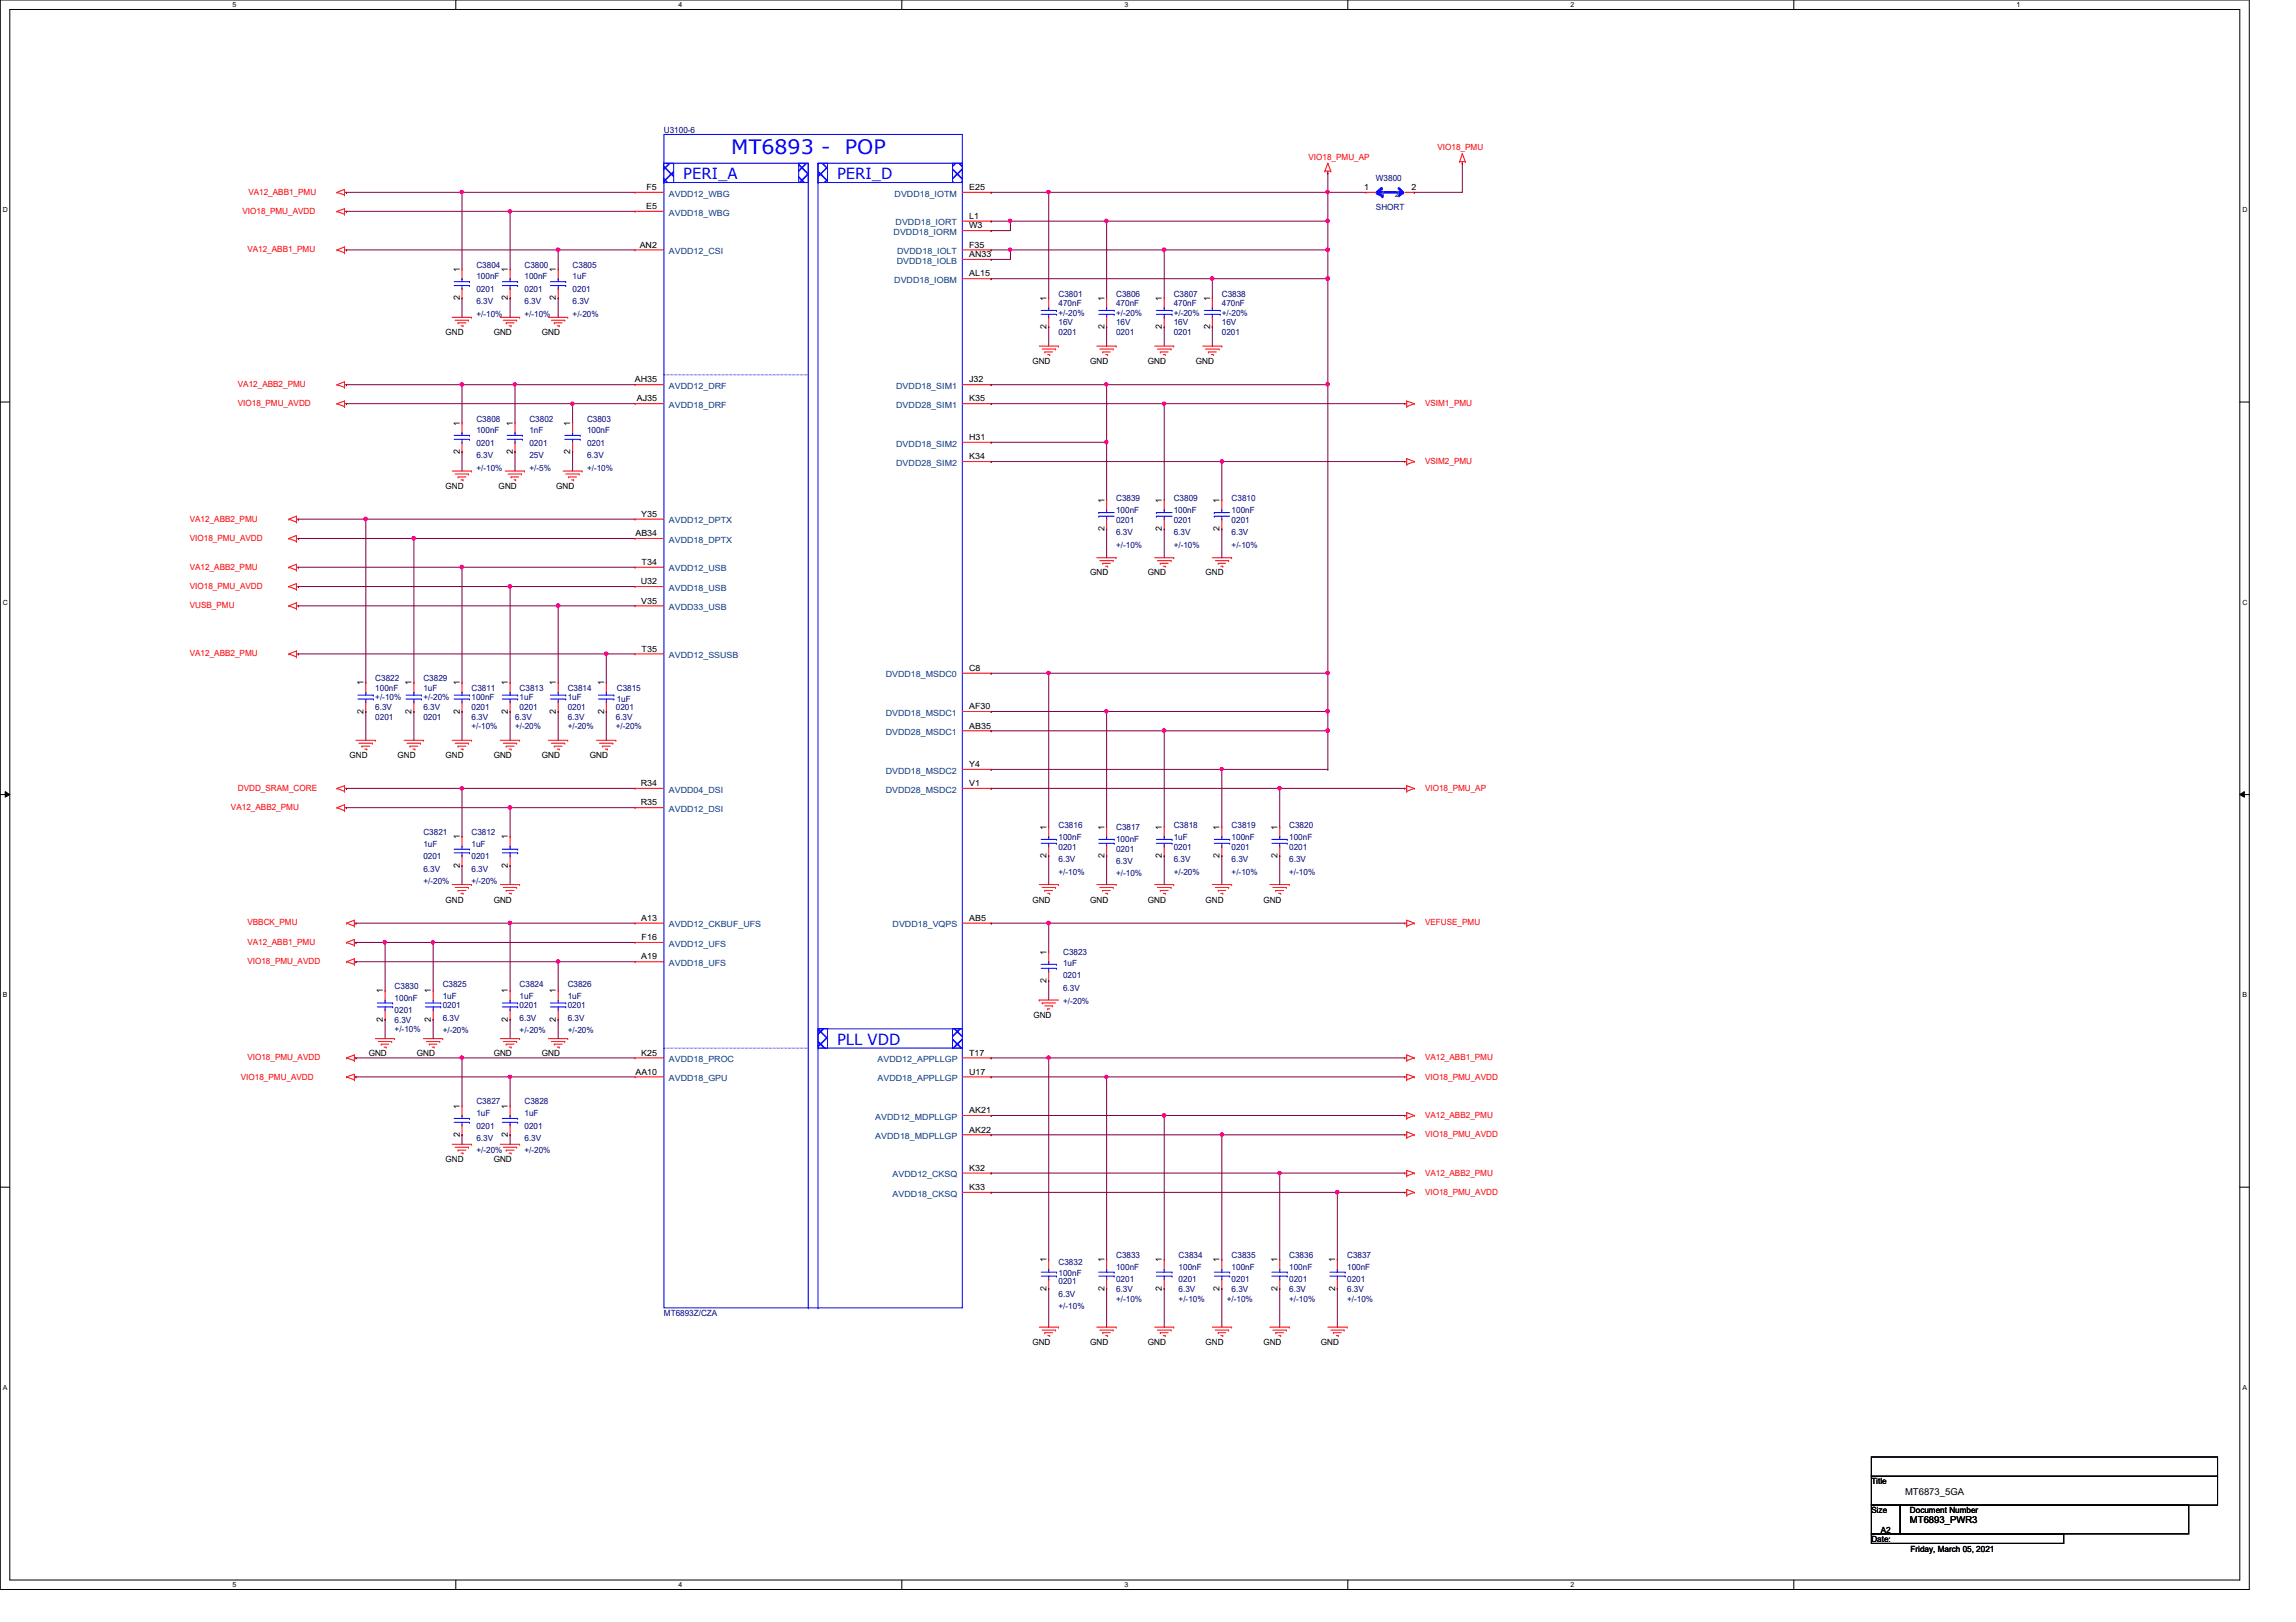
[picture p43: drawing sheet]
<svg xmlns="http://www.w3.org/2000/svg" width="297mm" height="210mm" viewBox="0 0 297 210" stroke-linecap="round" stroke-linejoin="round" font-family="sans-serif">
<defs><g id="words">
<g font-size="2.6" fill="#00f">
<text x="94.6" y="20">MT6893 -</text>
<text x="109.3" y="20">POP</text>
</g>
<g font-size="2" fill="#00f">
<text x="88.4" y="23.2">PERI_A</text>
<text x="108.3" y="23.2">PERI_D</text>
<text x="108.3" y="135.2">PLL VDD</text>
</g>
<g font-size="1.2">
<text x="246.5" y="193.4">MT6873_5GA</text>
<text x="247.1" y="197.1">MT6893_PWR3</text>
</g>
<g font-size="1.1" fill="#000080">
<text x="85.9" y="17.2">U3100-6</text>
<text x="178" y="23.5">W3800</text>
<text x="178" y="27.2">SHORT</text>
<text x="61.6" y="34.6">C3804</text>
<text x="67.9" y="34.6">C3800</text>
<text x="74.1" y="34.6">C3805</text>
<text x="61.6" y="36.2">100nF</text>
<text x="61.6" y="37.8">0201</text>
<text x="61.6" y="39.4">6.3V</text>
<text x="61.6" y="41">+/-10%</text>
<text x="67.9" y="36.2">100nF</text>
<text x="67.9" y="37.8">0201</text>
<text x="67.9" y="39.4">6.3V</text>
<text x="67.9" y="41">+/-10%</text>
<text x="74.1" y="36.2">1uF</text>
<text x="74.1" y="37.8">0201</text>
<text x="74.1" y="39.4">6.3V</text>
<text x="74.1" y="41">+/-20%</text>
<text x="136.9" y="38.4">C3801</text>
<text x="136.9" y="39.6">470nF</text>
<text x="136.9" y="40.9">+/-20%</text>
<text x="144.4" y="38.4">C3806</text>
<text x="144.4" y="39.6">470nF</text>
<text x="144.4" y="40.9">+/-20%</text>
<text x="151.8" y="38.4">C3807</text>
<text x="151.8" y="39.6">470nF</text>
<text x="151.8" y="40.9">+/-20%</text>
<text x="158.1" y="38.4">C3838</text>
<text x="158.1" y="39.6">470nF</text>
<text x="158.1" y="40.9">+/-20%</text>
<text x="136.9" y="43.3">0201</text>
<text x="136.9" y="42.1">16V</text>
<text x="144.4" y="43.3">0201</text>
<text x="144.4" y="42.1">16V</text>
<text x="151.8" y="43.3">0201</text>
<text x="151.8" y="42.1">16V</text>
<text x="158.1" y="43.3">0201</text>
<text x="158.1" y="42.1">16V</text>
<text x="61.6" y="54.6">C3808</text>
<text x="61.6" y="56">100nF</text>
<text x="61.6" y="57.7">0201</text>
<text x="61.6" y="59.3">6.3V</text>
<text x="68.5" y="54.6">C3802</text>
<text x="68.5" y="56">1nF</text>
<text x="68.5" y="57.7">0201</text>
<text x="68.5" y="59.3">25V</text>
<text x="75.9" y="54.6">C3803</text>
<text x="75.9" y="56">100nF</text>
<text x="75.9" y="57.7">0201</text>
<text x="75.9" y="59.3">6.3V</text>
<text x="61.6" y="60.9">+/-10%</text>
<text x="68.5" y="60.9">+/-5%</text>
<text x="75.9" y="60.9">+/-10%</text>
<text x="144.4" y="64.9">C3839</text>
<text x="151.8" y="64.9">C3809</text>
<text x="159.3" y="64.9">C3810</text>
<text x="144.4" y="66.4">100nF</text>
<text x="144.4" y="67.6">0201</text>
<text x="144.4" y="69.3">6.3V</text>
<text x="144.4" y="70.9">+/-10%</text>
<text x="151.8" y="66.4">100nF</text>
<text x="151.8" y="67.6">0201</text>
<text x="151.8" y="69.3">6.3V</text>
<text x="151.8" y="70.9">+/-10%</text>
<text x="159.3" y="66.4">100nF</text>
<text x="159.3" y="67.6">0201</text>
<text x="159.3" y="69.3">6.3V</text>
<text x="159.3" y="70.9">+/-10%</text>
<text x="48.6" y="88.2">C3822</text>
<text x="48.6" y="89.4">100nF</text>
<text x="54.8" y="88.2">C3829</text>
<text x="54.8" y="89.4">1uF</text>
<text x="61" y="89.4">C3811</text>
<text x="67.2" y="89.4">C3813</text>
<text x="73.4" y="89.4">C3814</text>
<text x="79.8" y="89.4">C3815</text>
<text x="48.6" y="93.1">0201</text>
<text x="48.6" y="91.9">6.3V</text>
<text x="48.6" y="90.6">+/-10%</text>
<text x="54.8" y="93.1">0201</text>
<text x="54.8" y="91.9">6.3V</text>
<text x="54.8" y="90.6">+/-20%</text>
<text x="61" y="90.6">100nF</text>
<text x="61" y="91.9">0201</text>
<text x="61" y="93.1">6.3V</text>
<text x="61" y="94.4">+/-10%</text>
<text x="66.6" y="93.1">6.3V</text>
<text x="66.6" y="94.4">+/-20%</text>
<text x="67.2" y="90.6">1uF</text>
<text x="67.2" y="91.9">0201</text>
<text x="73.4" y="90.6">1uF</text>
<text x="73.4" y="91.9">0201</text>
<text x="73.4" y="93.1">6.3V</text>
<text x="73.4" y="94.4">+/-20%</text>
<text x="79.7" y="91.9">0201</text>
<text x="79.7" y="93.1">6.3V</text>
<text x="79.7" y="94.4">+/-20%</text>
<text x="79.8" y="90.9">1uF</text>
<text x="136.9" y="107.2">C3816</text>
<text x="144.4" y="107.4">C3817</text>
<text x="151.8" y="107.2">C3818</text>
<text x="159.3" y="107.2">C3819</text>
<text x="166.8" y="107.2">C3820</text>
<text x="54.8" y="108.1">C3821</text>
<text x="54.8" y="109.6">1uF</text>
<text x="54.8" y="111.2">0201</text>
<text x="54.8" y="112.8">6.3V</text>
<text x="61" y="108.1">C3812</text>
<text x="61" y="109.6">1uF</text>
<text x="61" y="111.2">0201</text>
<text x="61" y="112.8">6.3V</text>
<text x="136.9" y="108.7">100nF</text>
<text x="136.9" y="109.9">0201</text>
<text x="136.9" y="111.5">6.3V</text>
<text x="136.9" y="113.2">+/-10%</text>
<text x="144.4" y="109">100nF</text>
<text x="144.4" y="110.2">0201</text>
<text x="144.4" y="111.8">6.3V</text>
<text x="144.4" y="113.4">+/-10%</text>
<text x="151.8" y="108.7">1uF</text>
<text x="151.8" y="109.9">0201</text>
<text x="151.8" y="111.5">6.3V</text>
<text x="151.8" y="113.2">+/-20%</text>
<text x="159.3" y="108.7">100nF</text>
<text x="159.3" y="109.9">0201</text>
<text x="159.3" y="111.5">6.3V</text>
<text x="159.3" y="113.2">+/-10%</text>
<text x="166.8" y="108.7">100nF</text>
<text x="166.8" y="109.9">0201</text>
<text x="166.8" y="111.5">6.3V</text>
<text x="166.8" y="113.2">+/-10%</text>
<text x="54.8" y="114.4">+/-20%</text>
<text x="61" y="114.4">+/-20%</text>
<text x="137.5" y="123.5">C3823</text>
<text x="137.5" y="125">1uF</text>
<text x="51.1" y="128">C3830</text>
<text x="51.1" y="129.5">100nF</text>
<text x="51.1" y="131.1">0201</text>
<text x="57.3" y="127.8">C3825</text>
<text x="57.3" y="129.2">1uF</text>
<text x="57.3" y="130.5">0201</text>
<text x="67.2" y="127.8">C3824</text>
<text x="67.2" y="129.2">1uF</text>
<text x="67.2" y="130.5">0201</text>
<text x="73.4" y="127.8">C3826</text>
<text x="73.4" y="129.2">1uF</text>
<text x="73.4" y="130.5">0201</text>
<text x="137.5" y="126.6">0201</text>
<text x="137.5" y="128.2">6.3V</text>
<text x="137.5" y="129.9">+/-20%</text>
<text x="51.1" y="132.3">6.3V</text>
<text x="51.1" y="133.6">+/-10%</text>
<text x="57.3" y="132.1">6.3V</text>
<text x="57.3" y="133.7">+/-20%</text>
<text x="67.2" y="132.1">6.3V</text>
<text x="67.2" y="133.7">+/-20%</text>
<text x="73.4" y="132.1">6.3V</text>
<text x="73.4" y="133.7">+/-20%</text>
<text x="61.6" y="142.9">C3827</text>
<text x="67.9" y="142.9">C3828</text>
<text x="61.6" y="144.4">1uF</text>
<text x="61.6" y="146">0201</text>
<text x="61.6" y="147.7">6.3V</text>
<text x="61.6" y="149.3">+/-20%</text>
<text x="67.9" y="144.4">1uF</text>
<text x="67.9" y="146">0201</text>
<text x="67.9" y="147.7">6.3V</text>
<text x="67.9" y="149.3">+/-20%</text>
<text x="136.9" y="163.7">C3832</text>
<text x="136.9" y="165.2">100nF</text>
<text x="136.9" y="166.2">0201</text>
<text x="136.9" y="167.8">6.3V</text>
<text x="144.4" y="162.9">C3833</text>
<text x="144.4" y="164.3">100nF</text>
<text x="144.4" y="165.9">0201</text>
<text x="144.4" y="167.2">6.3V</text>
<text x="152.5" y="162.9">C3834</text>
<text x="152.5" y="164.3">100nF</text>
<text x="152.5" y="165.9">0201</text>
<text x="152.5" y="167.2">6.3V</text>
<text x="159.3" y="162.9">C3835</text>
<text x="159.3" y="164.3">100nF</text>
<text x="159.3" y="165.9">0201</text>
<text x="159.3" y="167.2">6.3V</text>
<text x="166.8" y="162.9">C3836</text>
<text x="166.8" y="164.3">100nF</text>
<text x="166.8" y="165.9">0201</text>
<text x="166.8" y="167.2">6.3V</text>
<text x="174.3" y="162.9">C3837</text>
<text x="174.3" y="164.3">100nF</text>
<text x="174.3" y="165.9">0201</text>
<text x="174.3" y="167.2">6.3V</text>
<text x="85.9" y="170.3">MT6893Z/CZA</text>
<text x="136.9" y="169.4">+/-10%</text>
<text x="144.4" y="168.4">+/-10%</text>
<text x="152.5" y="168.4">+/-10%</text>
<text x="158.7" y="168.4">+/-10%</text>
<text x="166.8" y="168.4">+/-10%</text>
<text x="174.3" y="168.4">+/-10%</text>
</g>
<g font-size="1.1" fill="#f00">
<text x="169.3" y="20.7">VIO18_PMU_AP</text>
<text x="186" y="19.5">VIO18_PMU</text>
<text x="31.4" y="27.7">VIO18_PMU_AVDD</text>
<text x="32.1" y="25.2">VA12_ABB1_PMU</text>
<text x="32" y="32.6">VA12_ABB1_PMU</text>
<text x="30.8" y="50.1">VA12_ABB2_PMU</text>
<text x="30.8" y="52.6">VIO18_PMU_AVDD</text>
<text x="184.4" y="52.6">VSIM1_PMU</text>
<text x="184.4" y="60">VSIM2_PMU</text>
<text x="24.6" y="67.5">VA12_ABB2_PMU</text>
<text x="24.6" y="70">VIO18_PMU_AVDD</text>
<text x="24.6" y="73.7">VA12_ABB2_PMU</text>
<text x="24.6" y="76.2">VIO18_PMU_AVDD</text>
<text x="24.6" y="78.7">VUSB_PMU</text>
<text x="24.6" y="84.9">VA12_ABB2_PMU</text>
<text x="29.9" y="104.9">VA12_ABB2_PMU</text>
<text x="30.8" y="102.4">DVDD_SRAM_CORE</text>
<text x="184.4" y="102.4">VIO18_PMU_AP</text>
<text x="32" y="119.8">VBBCK_PMU</text>
<text x="184.4" y="119.8">VEFUSE_PMU</text>
<text x="32" y="122.3">VA12_ABB1_PMU</text>
<text x="32" y="124.8">VIO18_PMU_AVDD</text>
<text x="32" y="137.2">VIO18_PMU_AVDD</text>
<text x="184.4" y="137.2">VA12_ABB1_PMU</text>
<text x="31.2" y="139.7">VIO18_PMU_AVDD</text>
<text x="184.4" y="139.7">VIO18_PMU_AVDD</text>
<text x="184.4" y="144.7">VA12_ABB2_PMU</text>
<text x="184.4" y="147.2">VIO18_PMU_AVDD</text>
<text x="184.4" y="152.1">VA12_ABB2_PMU</text>
<text x="184.4" y="154.6">VIO18_PMU_AVDD</text>
</g>
<g font-size="1.1">
<text x="83.6" y="27.1">E5</text>
<text x="83.6" y="24.6">F5</text>
<text x="125.4" y="24.6">E25</text>
<text x="125.4" y="29.5">W3</text>
<text x="125.4" y="28.3">L1</text>
<text x="176.5" y="24.6">1</text>
<text x="182.6" y="24.6">2</text>
<text x="59.5" y="35.2" transform="rotate(-90 59.5 35.2)">1</text>
<text x="65.7" y="35.2" transform="rotate(-90 65.7 35.2)">1</text>
<text x="71.9" y="35.2" transform="rotate(-90 71.9 35.2)">1</text>
<text x="82.8" y="32">AN2</text>
<text x="125.4" y="33.3">AN33</text>
<text x="125.4" y="32">F35</text>
<text x="125.4" y="35.8">AL15</text>
<text x="59.5" y="38.9" transform="rotate(-90 59.5 38.9)">2</text>
<text x="65.7" y="38.9" transform="rotate(-90 65.7 38.9)">2</text>
<text x="71.9" y="38.9" transform="rotate(-90 71.9 38.9)">2</text>
<text x="135.4" y="38.9" transform="rotate(-90 135.4 38.9)">1</text>
<text x="142.9" y="38.9" transform="rotate(-90 142.9 38.9)">1</text>
<text x="150.3" y="38.9" transform="rotate(-90 150.3 38.9)">1</text>
<text x="156.5" y="38.9" transform="rotate(-90 156.5 38.9)">1</text>
<text x="57.7" y="43.3">GND</text>
<text x="63.9" y="43.3">GND</text>
<text x="70.1" y="43.3">GND</text>
<text x="133.6" y="47.1">GND</text>
<text x="135.4" y="42.6" transform="rotate(-90 135.4 42.6)">2</text>
<text x="141.1" y="47.1">GND</text>
<text x="142.9" y="42.6" transform="rotate(-90 142.9 42.6)">2</text>
<text x="148.5" y="47.1">GND</text>
<text x="150.3" y="42.6" transform="rotate(-90 150.3 42.6)">2</text>
<text x="154.7" y="47.1">GND</text>
<text x="156.5" y="42.6" transform="rotate(-90 156.5 42.6)">2</text>
<text x="82.1" y="49.5">AH35</text>
<text x="82.4" y="51.9">AJ35</text>
<text x="125.4" y="51.9">K35</text>
<text x="125.4" y="49.5">J32</text>
<text x="59.5" y="58.8" transform="rotate(-90 59.5 58.8)">2</text>
<text x="59.5" y="55.1" transform="rotate(-90 59.5 55.1)">1</text>
<text x="66.3" y="58.8" transform="rotate(-90 66.3 58.8)">2</text>
<text x="66.3" y="55.1" transform="rotate(-90 66.3 55.1)">1</text>
<text x="73.8" y="58.8" transform="rotate(-90 73.8 58.8)">2</text>
<text x="73.8" y="55.1" transform="rotate(-90 73.8 55.1)">1</text>
<text x="125.4" y="59.4">K34</text>
<text x="125.4" y="56.9">H31</text>
<text x="57.7" y="63.3">GND</text>
<text x="64.5" y="63.3">GND</text>
<text x="72" y="63.3">GND</text>
<text x="142.9" y="65.1" transform="rotate(-90 142.9 65.1)">1</text>
<text x="150.3" y="65.1" transform="rotate(-90 150.3 65.1)">1</text>
<text x="157.8" y="65.1" transform="rotate(-90 157.8 65.1)">1</text>
<text x="82.2" y="69.4">AB34</text>
<text x="83" y="66.9">Y35</text>
<text x="142.9" y="68.7" transform="rotate(-90 142.9 68.7)">2</text>
<text x="150.3" y="68.7" transform="rotate(-90 150.3 68.7)">2</text>
<text x="157.8" y="68.7" transform="rotate(-90 157.8 68.7)">2</text>
<text x="82.9" y="75.6">U32</text>
<text x="83" y="73.1">T34</text>
<text x="141.1" y="74.5">GND</text>
<text x="148.5" y="74.5">GND</text>
<text x="156" y="74.5">GND</text>
<text x="83" y="78.1">V35</text>
<text x="47" y="88.7" transform="rotate(-90 47 88.7)">1</text>
<text x="53.3" y="88.7" transform="rotate(-90 53.3 88.7)">1</text>
<text x="59.5" y="88.7" transform="rotate(-90 59.5 88.7)">1</text>
<text x="65.7" y="88.7" transform="rotate(-90 65.7 88.7)">1</text>
<text x="71.9" y="88.7" transform="rotate(-90 71.9 88.7)">1</text>
<text x="78.1" y="88.7" transform="rotate(-90 78.1 88.7)">1</text>
<text x="83" y="84.3">T35</text>
<text x="125.4" y="86.8">C8</text>
<text x="47" y="92.4" transform="rotate(-90 47 92.4)">2</text>
<text x="53.3" y="92.4" transform="rotate(-90 53.3 92.4)">2</text>
<text x="59.5" y="92.4" transform="rotate(-90 59.5 92.4)">2</text>
<text x="65.7" y="92.4" transform="rotate(-90 65.7 92.4)">2</text>
<text x="71.9" y="92.4" transform="rotate(-90 71.9 92.4)">2</text>
<text x="78.1" y="92.4" transform="rotate(-90 78.1 92.4)">2</text>
<text x="125.4" y="91.8">AF30</text>
<text x="125.4" y="94.3">AB35</text>
<text x="45.2" y="98.1">GND</text>
<text x="51.4" y="98.1">GND</text>
<text x="57.7" y="98.1">GND</text>
<text x="63.9" y="98.1">GND</text>
<text x="70.1" y="98.1">GND</text>
<text x="76.3" y="98.1">GND</text>
<text x="82.9" y="101.7">R34</text>
<text x="125.4" y="99.3">Y4</text>
<text x="125.4" y="101.7">V1</text>
<text x="82.9" y="104.2">R35</text>
<text x="135.4" y="107.4" transform="rotate(-90 135.4 107.4)">1</text>
<text x="142.9" y="107.4" transform="rotate(-90 142.9 107.4)">1</text>
<text x="150.3" y="107.4" transform="rotate(-90 150.3 107.4)">1</text>
<text x="157.8" y="107.4" transform="rotate(-90 157.8 107.4)">1</text>
<text x="165.3" y="107.4" transform="rotate(-90 165.3 107.4)">1</text>
<text x="59.5" y="112.3" transform="rotate(-90 59.5 112.3)">2</text>
<text x="59.5" y="108.6" transform="rotate(-90 59.5 108.6)">1</text>
<text x="65.7" y="112.3" transform="rotate(-90 65.7 112.3)">2</text>
<text x="65.7" y="108.6" transform="rotate(-90 65.7 108.6)">1</text>
<text x="135.4" y="111" transform="rotate(-90 135.4 111)">2</text>
<text x="142.9" y="111" transform="rotate(-90 142.9 111)">2</text>
<text x="150.3" y="111" transform="rotate(-90 150.3 111)">2</text>
<text x="157.8" y="111" transform="rotate(-90 157.8 111)">2</text>
<text x="165.3" y="111" transform="rotate(-90 165.3 111)">2</text>
<text x="57.7" y="116.8">GND</text>
<text x="63.9" y="116.8">GND</text>
<text x="83" y="119.2">A13</text>
<text x="125.4" y="119.2">AB5</text>
<text x="133.6" y="116.8">GND</text>
<text x="141.1" y="116.8">GND</text>
<text x="148.5" y="116.8">GND</text>
<text x="156" y="116.8">GND</text>
<text x="163.4" y="116.8">GND</text>
<text x="83" y="124.2">A19</text>
<text x="83" y="121.7">F16</text>
<text x="135.4" y="123.6" transform="rotate(-90 135.4 123.6)">1</text>
<text x="49.5" y="128.5" transform="rotate(-90 49.5 128.5)">1</text>
<text x="55.7" y="128.5" transform="rotate(-90 55.7 128.5)">1</text>
<text x="65.7" y="128.5" transform="rotate(-90 65.7 128.5)">1</text>
<text x="71.9" y="128.5" transform="rotate(-90 71.9 128.5)">1</text>
<text x="133.7" y="131.7">GND</text>
<text x="135.4" y="127.2" transform="rotate(-90 135.4 127.2)">2</text>
<text x="47.7" y="136.7">GND</text>
<text x="49.5" y="132.2" transform="rotate(-90 49.5 132.2)">2</text>
<text x="53.9" y="136.7">GND</text>
<text x="55.7" y="132.2" transform="rotate(-90 55.7 132.2)">2</text>
<text x="63.9" y="136.7">GND</text>
<text x="65.7" y="132.2" transform="rotate(-90 65.7 132.2)">2</text>
<text x="70.1" y="136.7">GND</text>
<text x="71.9" y="132.2" transform="rotate(-90 71.9 132.2)">2</text>
<text x="83" y="136.6">K25</text>
<text x="125.4" y="136.6">T17</text>
<text x="59.5" y="143.5" transform="rotate(-90 59.5 143.5)">1</text>
<text x="65.7" y="143.5" transform="rotate(-90 65.7 143.5)">1</text>
<text x="82.2" y="139.1">AA10</text>
<text x="125.4" y="139.1">U17</text>
<text x="59.5" y="147.1" transform="rotate(-90 59.5 147.1)">2</text>
<text x="65.7" y="147.1" transform="rotate(-90 65.7 147.1)">2</text>
<text x="125.4" y="144.1">AK21</text>
<text x="125.4" y="146.6">AK22</text>
<text x="57.7" y="150.4">GND</text>
<text x="63.9" y="150.4">GND</text>
<text x="125.4" y="151.5">K32</text>
<text x="125.4" y="154">K33</text>
<text x="135.4" y="167" transform="rotate(-90 135.4 167)">2</text>
<text x="135.4" y="163.4" transform="rotate(-90 135.4 163.4)">1</text>
<text x="142.9" y="167" transform="rotate(-90 142.9 167)">2</text>
<text x="142.9" y="163.4" transform="rotate(-90 142.9 163.4)">1</text>
<text x="150.3" y="167" transform="rotate(-90 150.3 167)">2</text>
<text x="150.3" y="163.4" transform="rotate(-90 150.3 163.4)">1</text>
<text x="157.8" y="167" transform="rotate(-90 157.8 167)">2</text>
<text x="157.8" y="163.4" transform="rotate(-90 157.8 163.4)">1</text>
<text x="165.3" y="167" transform="rotate(-90 165.3 167)">2</text>
<text x="165.3" y="163.4" transform="rotate(-90 165.3 163.4)">1</text>
<text x="172.7" y="167" transform="rotate(-90 172.7 167)">2</text>
<text x="172.7" y="163.4" transform="rotate(-90 172.7 163.4)">1</text>
<text x="133.6" y="174">GND</text>
<text x="141.1" y="174">GND</text>
<text x="148.5" y="174">GND</text>
<text x="156" y="174">GND</text>
<text x="163.4" y="174">GND</text>
<text x="170.9" y="174">GND</text>
<text x="242.1" y="192.1">Title</text>
<text x="242.1" y="195.8">Size</text>
<text x="247.1" y="195.8">Document Number</text>
<text x="242.1" y="199.6">Date:</text>
<text x="243.3" y="198.3">A2</text>
<text x="247.2" y="200.8">Friday, March 05, 2021</text>
</g>
<g font-size="1.1" fill="#004080">
<text x="86.5" y="25.4">AVDD12_WBG</text>
<text x="86.5" y="27.9">AVDD18_WBG</text>
<text x="115.7" y="25.4">DVDD18_IOTM</text>
<text x="115.9" y="29.2">DVDD18_IORT</text>
<text x="178.6" y="25.4">1</text>
<text x="180.5" y="25.4">2</text>
<text x="86.5" y="32.9">AVDD12_CSI</text>
<text x="115.6" y="30.4">DVDD18_IORM</text>
<text x="116" y="34.1">DVDD18_IOLB</text>
<text x="116.1" y="32.9">DVDD18_IOLT</text>
<text x="115.7" y="36.6">DVDD18_IOBM</text>
<text x="86.5" y="52.8">AVDD18_DRF</text>
<text x="86.5" y="50.3">AVDD12_DRF</text>
<text x="115.9" y="52.8">DVDD28_SIM1</text>
<text x="115.9" y="50.3">DVDD18_SIM1</text>
<text x="115.9" y="57.8">DVDD18_SIM2</text>
<text x="115.9" y="60.3">DVDD28_SIM2</text>
<text x="86.5" y="67.7">AVDD12_DPTX</text>
<text x="86.5" y="70.2">AVDD18_DPTX</text>
<text x="86.5" y="74">AVDD12_USB</text>
<text x="86.5" y="76.5">AVDD18_USB</text>
<text x="86.5" y="79">AVDD33_USB</text>
<text x="86.5" y="85.2">AVDD12_SSUSB</text>
<text x="114.6" y="87.7">DVDD18_MSDC0</text>
<text x="114.6" y="92.6">DVDD18_MSDC1</text>
<text x="114.6" y="95.1">DVDD28_MSDC1</text>
<text x="114.6" y="100.1">DVDD18_MSDC2</text>
<text x="86.5" y="102.6">AVDD04_DSI</text>
<text x="86.5" y="105.1">AVDD12_DSI</text>
<text x="114.6" y="102.6">DVDD28_MSDC2</text>
<text x="86.5" y="122.5">AVDD12_UFS</text>
<text x="86.5" y="125">AVDD18_UFS</text>
<text x="86.5" y="120">AVDD12_CKBUF_UFS</text>
<text x="115.5" y="120">DVDD18_VQPS</text>
<text x="86.5" y="137.5">AVDD18_PROC</text>
<text x="113.5" y="137.5">AVDD12_APPLLGP</text>
<text x="86.5" y="139.9">AVDD18_GPU</text>
<text x="113.5" y="139.9">AVDD18_APPLLGP</text>
<text x="113.2" y="144.9">AVDD12_MDPLLGP</text>
<text x="113.2" y="147.4">AVDD18_MDPLLGP</text>
<text x="115.5" y="152.4">AVDD12_CKSQ</text>
<text x="115.5" y="154.9">AVDD18_CKSQ</text>
</g>
<g font-size=".9">
<text x="30.1" y=".9">5</text>
<text x="87.8" y=".9">4</text>
<text x="145.5" y=".9">3</text>
<text x="203.2" y=".9">2</text>
<text x="260.9" y=".9">1</text>
<text x=".4" y="27.4">D</text>
<text x="290.1" y="27.4">D</text>
<text x=".4" y="78.2">C</text>
<text x="290.1" y="78.2">C</text>
<text x=".4" y="129">B</text>
<text x="290.1" y="129">B</text>
<text x=".4" y="179.8">A</text>
<text x="290.1" y="179.8">A</text>
<text x="30.1" y="205.4">5</text>
<text x="87.8" y="205.4">4</text>
<text x="145.5" y="205.4">3</text>
<text x="203.2" y="205.4">2</text>
</g>
</g></defs>
<path d="M0 0h291v205.7h-291zM1.3 1.2h288.5v203.3h-288.5z" fill="none" stroke="#000" stroke-width=".13"/>
<g fill="#fff">
<path d="M30.1 .1h.5v1h-.5z"/>
<path d="M30.1 204.6h.5v1h-.5z"/>
</g>
<path d="M59 0v1.2M59 204.5v1.2" fill="none" stroke="#000" stroke-width=".13"/>
<g fill="#fff">
<path d="M87.8 .1h.5v1h-.5z"/>
<path d="M87.8 204.6h.5v1h-.5z"/>
</g>
<path d="M116.7 0v1.2M116.7 204.5v1.2" fill="none" stroke="#000" stroke-width=".13"/>
<g fill="#fff">
<path d="M145.5 .1h.5v1h-.5z"/>
<path d="M145.5 204.6h.5v1h-.5z"/>
</g>
<path d="M174.4 0v1.2M174.4 204.5v1.2" fill="none" stroke="#000" stroke-width=".13"/>
<g fill="#fff">
<path d="M203.2 .1h.5v1h-.5z"/>
<path d="M203.2 204.6h.5v1h-.5z"/>
</g>
<path d="M232.1 0v1.2M232.1 204.5v1.2" fill="none" stroke="#000" stroke-width=".13"/>
<g fill="#fff">
<path d="M260.9 .1h.5v1h-.5z"/>
<path d="M.4 26.6h.6v1h-.6z"/>
<path d="M290.1 26.6h.6v1h-.6z"/>
<path d="M.4 77.4h.6v1h-.6z"/>
<path d="M290.1 77.4h.6v1h-.6z"/>
</g>
<path d="M0 52h1.3M289.8 52h1.2" fill="none" stroke="#000" stroke-width=".13"/>
<g fill="#fff">
<path d="M.4 128.2h.6v1h-.6z"/>
<path d="M290.1 128.2h.6v1h-.6z"/>
</g>
<path d="M0 102.8h1.3M.7 102.4l.6 .4-.6 .4zM289.8 102.8l.6-.4v.8zM289.8 102.8h1.2" fill="none" stroke="#000" stroke-width=".13"/>
<path d="M.7 102.4l.6 .4-.6 .4zM289.8 102.8l.6-.4v.8z" fill="#000"/>
<g fill="#fff">
<path d="M.4 179h.5v1h-.5z"/>
<path d="M290.1 179h.6v1h-.6z"/>
</g>
<path d="M0 153.6h1.3M289.8 153.6h1.2M242.1 188.6h44.8v2.5h-44.8zM242.1 191.1h44.8v3.7h-44.8zM242.1 194.8h3.7v3.7h-3.7zM242.1 198.5h24.9v1.2h-24.9zM245.8 194.8h37.4v3.7h-37.4z" fill="none" stroke="#000" stroke-width=".13"/>
<g fill="none" stroke="#f00" stroke-width=".13">
<path d="M189.2 19.9h.1M189.2 19.9l.4 1M189.2 19.9l-.4 1M43.6 24.9h.1M43.6 27.3h.1M43.6 32.3h.1M43.6 24.9l1 .3M43.6 27.3l1 .4M43.6 32.3l1 .4M44.6 25.2h.1M44.6 24.5h.1M44.6 27.7h.1"/>
<path d="M44.6 27h.1M44.6 32.7h.1M44.6 32h.1M44.6 24.5v.7M44.6 27v.7M44.6 32v.7M44.6 24.9h.2M44.6 24.5l-1 .4M44.6 27.3h.2M44.6 27l-1 .3M44.6 32.3h.2M44.6 32l-1 .3"/>
<path d="M44.8 24.9h.1M44.8 27.3h.1M44.8 32.3h.1M150.6 38.6h.1M150.6 38.6v1.2M156.8 38.6h.1M156.8 38.6v1.2M171.4 22.1h.1M171.4 22.1h.8M171.8 22.4h.1M171.8 21.1h.1M171.8 22.1v.3"/>
<path d="M171.8 21.1l-.4 1M171.8 21.1l.4 1M172.2 22.1h.1M188.8 20.9h.1M188.8 20.9h.8M189.2 21.1h.1M189.2 20.9v.2M189.6 20.9h.1M43.6 49.8h.1M43.6 52.2h.1M43.6 49.8l1 .3M43.6 52.2l1 .4"/>
<path d="M44.6 50.1h.1M44.6 49.4h.1M44.6 52.6h.1M44.6 51.9h.1M44.6 49.4v.7M44.6 51.9v.7M44.6 49.8h.2M44.6 49.4l-1 .4M44.6 52.2h.2M44.6 51.9l-1 .3M44.8 49.8h.1M44.8 52.2h.1"/>
<path d="M58.5 41.1h2.5M58.9 41.4h1.7M59.3 41.8h.1M59.3 41.8h1M59.6 42.2h.3M59.9 42.2h.1M60.6 41.4h.1M61 41.1h.1M64.7 41.1h2.5M65.1 41.4h1.7M65.5 41.8h.1M65.5 41.8h1"/>
<path d="M65.9 42.2h.2M66.1 42.2h.1M66.6 54.7h.1M66.6 58.5h.1M66.6 54.7v1.3M66.6 57.2v1.3M66.8 41.4h.1M67.2 41.1h.1M70.9 41.1h2.5M71.3 41.4h1.8M71.7 41.8h.1M71.7 41.8h1"/>
<path d="M72.1 42.2h.2M72.3 42.2h.1M73.1 41.4h.1M73.4 41.1h.1M134.4 44.8h2.5M134.8 45.2h1.8M135.2 45.6h.1M135.2 45.6h1M135.5 45.9h.3M135.8 45.9h.1M136.6 45.2h.1M136.9 44.8h.1"/>
<path d="M141.9 44.8h2.5M142.3 45.2h1.7M142.7 45.6h.1M142.7 45.6h.9M143 45.9h.3M143.3 45.9h.1M144 45.2h.1M144.4 44.8h.1M149.4 44.8h2.4M149.7 45.2h1.8M150.1 45.6h.1M150.1 45.6h1"/>
<path d="M150.5 45.9h.2M150.6 42.3h.1M150.6 41.1v1.2M150.7 45.9h.1M151.5 45.2h.1M151.8 44.8h.1M155.6 44.8h2.5M156 45.2h1.7M156.3 45.6h.1M156.3 45.6h1M156.7 45.9h.3M156.8 42.3h.1"/>
<path d="M156.8 41.1v1.2M157 45.9h.1M157.7 45.2h.1M158.1 44.8h.1M181.7 52.2h.1M181.7 59.7h.1M181.7 52.2h.3M181.7 59.7h.3M182 52.6h.1M182 51.9h.1M182 59.4h.1M182 51.9v.7"/>
<path d="M182 59.4v.7M182 51.9l1 .3M182 59.4l1 .3M183 52.2h.1M183 59.7h.1M183 52.2l-1 .4M183 59.7l-1 .4M37.4 67.2h.1M37.4 69.7h.1M37.4 73.4h.1M37.4 75.9h.1M37.4 78.4h.1"/>
<path d="M37.4 67.2l1 .4M37.4 69.7l1 .4M37.4 73.4l1 .4M37.4 75.9l1 .4M37.4 78.4l1 .4M38.4 67.6h.1M38.4 66.8h.1M38.4 70.1h.1M38.4 69.3h.1M38.4 73.8h.1M38.4 73h.1M38.4 76.3h.1"/>
<path d="M38.4 75.5h.1M38.4 78.8h.1M38.4 78h.1M38.4 66.8v.8M38.4 69.3v.8M38.4 73v.8M38.4 75.5v.8M38.4 78v.8M38.4 67.2h.2M38.4 66.8l-1 .4M38.4 69.7h.2M38.4 69.3l-1 .4"/>
<path d="M38.4 73.4h.2M38.4 73l-1 .4M38.4 75.9h.2M38.4 75.5l-1 .4M38.4 78.4h.2M38.4 78l-1 .4M38.6 67.2h.1M38.6 69.7h.1M38.6 73.4h.1M38.6 75.9h.1M38.6 78.4h.1M58.5 61h2.5"/>
<path d="M58.9 61.3h1.7M59.3 61.7h.1M59.3 61.7h1M59.6 62.1h.3M59.9 62.1h.1M60.6 61.3h.1M61 61h.1M65.4 61h2.5M65.7 61.3h1.8M66.1 61.7h.1M66.1 61.7h1M66.5 62.1h.2"/>
<path d="M66.7 62.1h.1M67.5 61.3h.1M67.9 61h.1M72.9 61h2.4M73.2 61.3h1.7M73.6 61.7h.1M73.6 61.7h1M74 62.1h.2M74.2 62.1h.1M74.9 61.3h.1M75.3 61h.1M141.9 72.2h2.5"/>
<path d="M142.3 72.6h1.7M142.7 72.9h.1M142.7 72.9h.9M143 73.3h.3M143.3 73.3h.1M144 72.6h.1M144.4 72.2h.1M149.4 72.2h2.4M149.7 72.6h1.8M150.1 72.9h.1M150.1 72.9h1M150.5 73.3h.2"/>
<path d="M150.7 73.3h.1M151.5 72.6h.1M151.8 72.2h.1M156.8 72.2h2.5M157.2 72.6h1.8M157.6 72.9h.1M157.6 72.9h1M157.9 73.3h.3M158.1 64.7h.1M158.1 68.5h.1M158.1 64.7v1.3M158.1 67.2v1.3"/>
<path d="M158.2 73.3h.1M159 72.6h.1M159.3 72.2h.1M182 60.1h.1M37.4 84.6h.1M37.4 84.6l1 .4M38.4 85h.1M38.4 84.2h.1M38.4 84.2v.8M38.4 84.6h.2M38.4 84.2l-1 .4M38.6 84.6h.1"/>
<path d="M46.1 95.8h2.5M46.4 96.2h1.8M46.8 96.6h.1M46.8 96.6h1M47.2 96.9h.3M47.5 96.9h.1M48.2 96.2h.1M48.6 95.8h.1M52.3 95.8h2.5M52.7 96.2h1.7M53 96.6h.1M53 96.6h1.1"/>
<path d="M53.4 96.9h.3M53.5 88.3h.1M53.5 92.1h.1M53.5 88.3v1.3M53.5 90.8v1.3M53.7 96.9h.1M54.4 96.2h.1M54.8 95.8h.1M58.5 95.8h2.5M58.9 96.2h1.7M59.3 96.6h.1M59.3 96.6h1"/>
<path d="M59.6 96.9h.3M59.9 96.9h.1M60.6 96.2h.1M61 95.8h.1M64.7 95.8h2.5M65.1 96.2h1.7M65.5 96.6h.1M65.5 96.6h1M65.9 96.9h.2M66.1 96.9h.1M66.8 96.2h.1M67.2 95.8h.1"/>
<path d="M70.9 95.8h2.5M71.3 96.2h1.8M71.7 96.6h.1M71.7 96.6h1M72.1 96.9h.2M72.3 96.9h.1M73.1 96.2h.1M73.4 95.8h.1M77.2 95.8h2.5M77.6 96.2h1.7M77.9 96.6h.1M77.9 96.6h1"/>
<path d="M78.3 96.9h.3M78.6 96.9h.1M79.3 96.2h.1M79.7 95.8h.1M43.6 102h.1M43.6 104.5h.1M43.6 102l1 .4M43.6 104.5l1 .4M44.6 102.4h.1M44.6 101.7h.1M44.6 104.9h.1M44.6 104.1h.1"/>
<path d="M44.6 101.7v.7M44.6 104.1v.8M44.6 102h.2M44.6 101.7l-1 .3M44.6 104.5h.2M44.6 104.1l-1 .4M44.8 102h.1M44.8 104.5h.1M44.8 119.5h.1M44.8 119.5l1 .3M45.8 119.8h.1M45.8 119.1h.1"/>
<path d="M45.8 119.1v.7M45.8 119.5h.3M45.8 119.1l-1 .4M46.1 119.5h.1M58.5 114.5h2.5M58.9 114.9h1.7M59.3 115.2h.1M59.3 115.2h1M59.6 115.6h.3M59.9 115.6h.1M60.6 114.9h.1M61 114.5h.1"/>
<path d="M64.7 114.5h2.5M65.1 114.9h1.7M65.5 115.2h.1M65.5 115.2h1M65.9 115.6h.2M66.1 115.6h.1M66.8 114.9h.1M67.2 114.5h.1M134.4 114.5h2.5M134.8 114.9h1.8M135.2 115.2h.1M135.2 115.2h1"/>
<path d="M135.5 115.6h.3M135.8 115.6h.1M136.6 114.9h.1M136.9 114.5h.1M141.9 114.5h2.5M142.3 114.9h1.7M142.7 115.2h.1M142.7 115.2h.9M143 115.6h.3M143.3 115.6h.1M144 114.9h.1M144.4 114.5h.1"/>
<path d="M149.4 114.5h2.4M149.7 114.9h1.8M150.1 115.2h.1M150.1 115.2h1M150.5 115.6h.2M150.7 115.6h.1M151.5 114.9h.1M151.8 114.5h.1M156.8 114.5h2.5M157.2 114.9h1.8M157.6 115.2h.1M157.6 115.2h1"/>
<path d="M157.9 115.6h.3M158.1 107h.1M158.1 110.7h.1M158.1 107v1.2M158.1 109.5v1.2M158.2 115.6h.1M159 114.9h.1M159.3 114.5h.1M164.3 114.5h2.5M164.7 114.9h1.7M165.1 115.2h.1M165.1 115.2h1"/>
<path d="M165.4 115.6h.3M165.6 107h.1M165.6 110.7h.1M165.6 107v1.2M165.6 109.5v1.2M165.7 115.6h.1M166.4 114.9h.1M166.8 114.5h.1M181.7 102h.1M181.7 119.5h.1M181.7 102h.3M181.7 119.5h.3"/>
<path d="M182 102.4h.1M182 101.7h.1M182 119.8h.1M182 119.1h.1M182 101.7v.7M182 119.1v.7M182 101.7l1 .3M182 119.1l1 .4M183 102h.1M183 119.5h.1M183 102l-1 .4M183 119.5l-1 .3"/>
<path d="M44.8 122h.1M44.8 124.5h.1M44.8 136.9h.1M44.8 139.4h.1M44.8 122l1 .3M44.8 124.5l1 .3M44.8 136.9l1 .3M44.8 139.4l1 .3M45.8 122.3h.1M45.8 121.6h.1M45.8 124.8h.1M45.8 124.1h.1"/>
<path d="M45.8 137.2h.1M45.8 136.5h.1M45.8 139.7h.1M45.8 139h.1M45.8 121.6v.7M45.8 124.1v.7M45.8 136.5v.7M45.8 139v.7M45.8 122h.3M45.8 121.6l-1 .4M45.8 124.5h.3M45.8 124.1l-1 .4"/>
<path d="M45.8 136.9h.3M45.8 136.5l-1 .4M45.8 139.4h.3M45.8 139l-1 .4M46.1 122h.1M46.1 124.5h.1M46.1 136.9h.1M46.1 139.4h.1M48.6 134.4h2.5M48.9 134.8h1.8M49.3 135.1h.1M49.3 135.1h1"/>
<path d="M49.7 135.5h.2M49.9 135.5h.1M50.7 134.8h.1M51.1 134.4h.1M54.8 134.4h2.5M55.2 134.8h1.7M55.5 135.1h.1M55.5 135.1h1M55.9 135.5h.3M56.2 135.5h.1M56.9 134.8h.1M57.3 134.4h.1"/>
<path d="M64.7 134.4h2.5M65.1 134.8h1.7M65.5 135.1h.1M65.5 135.1h1M65.9 135.5h.2M66.1 135.5h.1M66.8 134.8h.1M67.2 134.4h.1M70.9 134.4h2.5M71.3 134.8h1.8M71.7 135.1h.1M71.7 135.1h1"/>
<path d="M72.1 135.5h.2M72.3 135.5h.1M73.1 134.8h.1M73.4 134.4h.1M134.4 129.4h.1M134.4 129.4h2.5M134.8 129.8h.1M134.8 129.8h1.8M135.2 130.2h1M135.5 130.6h.1M135.5 130.6h.3M136.2 130.2h.1"/>
<path d="M181.7 136.9h.1M181.7 139.4h.1M181.7 136.9h.3M181.7 139.4h.3M182 137.2h.1M182 136.5h.1M182 139.7h.1M182 139h.1M182 136.5v.7M182 139v.7M182 136.5l1 .4M182 139l1 .4"/>
<path d="M183 136.9h.1M183 139.4h.1M183 136.9l-1 .3M183 139.4l-1 .3M58.5 148.1h2.5M58.9 148.5h1.7M59.3 148.8h.1M59.3 148.8h1M59.6 149.2h.3M59.9 149.2h.1M60.6 148.5h.1M61 148.1h.1"/>
<path d="M64.7 148.1h2.5M65.1 148.5h1.7M65.5 148.8h.1M65.5 148.8h1M65.9 149.2h.2M66.1 149.2h.1M66.8 148.5h.1M67.2 148.1h.1M181.7 144.4h.1M181.7 146.9h.1M181.7 151.8h.1M181.7 154.3h.1"/>
<path d="M181.7 144.4h.3M181.7 146.9h.3M181.7 151.8h.3M181.7 154.3h.3M182 144.7h.1M182 144h.1M182 147.2h.1M182 146.5h.1M182 152.2h.1M182 151.5h.1M182 154.7h.1M182 153.9h.1"/>
<path d="M182 144v.7M182 146.5v.7M182 151.5v.7M182 153.9v.8M182 144l1 .4M182 146.5l1 .4M182 151.5l1 .3M182 153.9l1 .4M183 144.4h.1M183 146.9h.1M183 151.8h.1M183 154.3h.1"/>
<path d="M183 144.4l-1 .3M183 146.9l-1 .3M183 151.8l-1 .4M183 154.3l-1 .4M134.4 171.7h2.5M134.8 172.1h1.8M135.2 172.5h.1M135.2 172.5h1M135.5 172.8h.3M135.8 172.8h.1M136.6 172.1h.1M136.9 171.7h.1"/>
<path d="M141.9 171.7h2.5M142.3 172.1h1.7M142.7 172.5h.1M142.7 172.5h.9M143 172.8h.3M143.3 172.8h.1M144 172.1h.1M144.4 171.7h.1M149.4 171.7h2.4M149.7 172.1h1.8M150.1 172.5h.1M150.1 172.5h1"/>
<path d="M150.5 172.8h.2M150.7 172.8h.1M151.5 172.1h.1M151.8 171.7h.1M156.8 171.7h2.5M157.2 172.1h1.8M157.6 172.5h.1M157.6 172.5h1M157.9 172.8h.3M158.2 172.8h.1M159 172.1h.1M159.3 171.7h.1"/>
<path d="M164.3 171.7h2.5M164.7 172.1h1.7M165.1 172.5h.1M165.1 172.5h1M165.4 172.8h.3M165.6 163h.1M165.6 166.8h.1M165.6 163v1.3M165.6 165.5v1.3M165.7 172.8h.1M166.4 172.1h.1M166.8 171.7h.1"/>
<path d="M171.8 171.7h2.5M172.2 172.1h1.7M172.5 172.5h.1M172.5 172.5h1M172.9 172.8h.2M173 163h.1M173 166.8h.1M173 163v1.3M173 165.5v1.3M173.1 172.8h.1M173.9 172.1h.1M174.3 171.7h.1"/>
</g>
<g fill="none" stroke="#00f" stroke-width=".13">
<path d="M150.6 39.8h.1M150.6 39.8v.4M156.8 39.8h.1M156.8 39.8v.4M65.6 56.3h2M65.6 56.9h2M66.6 56h.1M66.6 57.2h.1M66.6 56v.3M66.6 56.9v.3M67.6 56.3h.1M67.6 56.9h.1"/>
<path d="M149.6 40.2h2M149.6 40.7h2M150.6 41.1h.1M150.6 40.7v.4M151.6 40.2h.1M151.6 40.7h.1M155.8 40.2h2.1M155.8 40.7h2.1M156.8 41.1h.1M156.8 40.7v.4M157.9 40.2h.1M157.9 40.7h.1"/>
<path d="M157.1 66.3h.1M157.1 66.8h.1M157.1 66.3h2M157.1 66.8h2M158.1 66h.1M158.1 67.2h.1M158.1 66v.3M158.1 66.8v.4M52.5 90h2M52.5 90.5h2M53.5 89.6h.1M53.5 90.8h.1"/>
<path d="M53.5 89.6v.4M53.5 90.5v.3M54.5 90h.1M54.5 90.5h.1M157.1 108.6h2M157.1 109.1h2M158.1 108.2h.1M158.1 109.5h.1M158.1 108.2v.4M158.1 109.1v.4M159.1 108.6h.1M159.1 109.1h.1"/>
<path d="M164.5 108.6h2M164.5 109.1h2M165.6 108.2h.1M165.6 109.5h.1M165.6 108.2v.4M165.6 109.1v.4M166.5 108.6h.1M166.5 109.1h.1M164.5 164.6h2M164.5 165.1h2M165.6 164.3h.1M165.6 165.5h.1"/>
<path d="M165.6 164.3v.3M165.6 165.1v.4M166.5 164.6h.1M166.5 165.1h.1M172 164.6h2M172 165.1h2M173 164.3h.1M173 165.5h.1M173 164.3v.3M173 165.1v.4M174 164.6h.1M174 165.1h.1"/>
</g>
<path d="M123.2 21.1h1.3v2.5h-1.3z" fill-rule="evenodd" fill="#fff"/>
<path d="M123.2 21.1h1.3v2.5h-1.3z" fill-rule="evenodd" fill="#00f"/>
<path d="M85.9 17.4h38.6v151.8h-38.6zM123.2 21.1h1.3v2.5h-1.3z" fill="none" stroke="#00f" stroke-width=".13"/>
<path d="M105.8 21.1h1.3v2.5h-1.3z" fill-rule="evenodd" fill="#fff"/>
<path d="M105.8 21.1h1.3v2.5h-1.3z" fill-rule="evenodd" fill="#00f"/>
<path d="M105.8 21.1h1.3v2.5h-1.3z" fill="none" stroke="#00f" stroke-width=".13"/>
<path d="M85.9 21.1h1.3v2.5h-1.3z" fill-rule="evenodd" fill="#fff"/>
<path d="M85.9 21.1h1.3v2.5h-1.3z" fill-rule="evenodd" fill="#00f"/>
<path d="M85.9 21.1h1.3v2.5h-1.3z" fill="none" stroke="#00f" stroke-width=".13"/>
<path d="M103.3 21.1h1.3v2.5h-1.3z" fill-rule="evenodd" fill="#fff"/>
<path d="M103.3 21.1h1.3v2.5h-1.3z" fill-rule="evenodd" fill="#00f"/>
<path d="M103.3 21.1h1.3v2.5h-1.3z" fill="none" stroke="#00f" stroke-width=".13"/>
<path d="M123.2 133.1h1.3v2.5h-1.3z" fill-rule="evenodd" fill="#fff"/>
<path d="M123.2 133.1h1.3v2.5h-1.3z" fill-rule="evenodd" fill="#00f"/>
<path d="M123.2 133.1h1.3v2.5h-1.3z" fill="none" stroke="#00f" stroke-width=".13"/>
<path d="M105.8 133.1h1.3v2.5h-1.3z" fill-rule="evenodd" fill="#fff"/>
<path d="M105.8 133.1h1.3v2.5h-1.3z" fill-rule="evenodd" fill="#00f"/>
<g fill="none" stroke="#00f" stroke-width=".13">
<path d="M58.8 36.4h1.9M58.8 37h1.9M59.8 36.1h.1M59.8 37.3h.1M59.8 36.1v.3M59.8 37v.3M60.7 36.4h.1M60.7 37h.1M65 36.4h2M65 37h2M66 36.1h.1M66 37.3h.1"/>
<path d="M66 36.1v.3M66 37v.3M67 36.4h.1M67 37h.1M85.9 21.1h.1M85.9 23.6h.1M85.9 21.1h18.7v148.1M85.9 23.6h18.7M105.8 23.6h.1M105.8 21.1h.1M105.8 21.1h18.7M105.8 23.6h18.7"/>
<path d="M105.8 21.1v148.1M73.1 56.3h2M73.1 56.9h2M74.1 56h.1M74.1 57.2h.1M74.1 56v.3M74.1 56.9v.3M75.1 56.3h.1M75.1 56.9h.1M85.9 48.5h.1M85.9 48.5h18.7M58.8 90h1.9"/>
<path d="M58.8 90.5h1.9M59.8 89.6h.1M59.8 90.8h.1M59.8 89.6v.4M59.8 90.5v.3M60.7 90h.1M60.7 90.5h.1M65 90h2M65 90.5h2M66 89.6h.1M66 90.8h.1M66 89.6v.4"/>
<path d="M66 90.5v.3M67 90h.1M67 90.5h.1M58.8 109.9h1.9M58.8 110.4h1.9M59.8 109.5h.1M59.8 110.7h.1M59.8 109.5v.4M59.8 110.4v.3M60.7 109.9h.1M60.7 110.4h.1M85.9 135.6h.1"/>
<path d="M85.9 135.6h18.7M105.8 133.1h1.3v2.5h-1.3zM105.8 135.6h.1M105.8 133.1h.1M105.8 135.6h18.7M105.8 133.1h18.7M134.7 124.8h2M134.7 125.3h2M135.7 124.5h.1M135.7 125.7h.1M135.7 124.5v.3M135.7 125.3v.4"/>
<path d="M136.7 124.8h.1M136.7 125.3h.1M104.6 169.2h.1M105.8 169.2h.1"/>
</g>
<g fill="none" stroke="#f00" stroke-width=".13">
<path d="M59.8 34.8h.1M59.8 38.6h.1M59.8 34.8v1.3M59.8 37.3v1.3M66 34.8h.1M66 38.6h.1M66 34.8v1.3M66 37.3v1.3M82.2 32.3h.1M82.2 24.9h.1M82.2 27.3h.1M82.2 32.3h3.7"/>
<path d="M82.2 24.9h3.7M82.2 27.3h3.7M124.5 32.3h3.7M124.5 24.9h3.7M124.5 28.6h3.7M124.5 29.8h3.7M124.5 36.1h3.7M124.5 33.6h3.7M128.2 24.9h.1M128.2 32.3h.1M128.2 28.6h.1M128.2 29.8h.1"/>
<path d="M128.2 36.1h.1M128.2 33.6h.1M74.1 54.7h.1M74.1 58.5h.1M74.1 54.7v1.3M74.1 57.2v1.3M82.2 52.2h.1M82.2 49.8h.1M82.2 52.2h3.7M82.2 49.8h3.7M124.5 52.2h3.7M124.5 49.8h3.7"/>
<path d="M124.5 59.7h3.7M124.5 57.2h3.7M128.2 52.2h.1M128.2 59.7h.1M128.2 49.8h.1M128.2 57.2h.1M82.2 73.4h.1M82.2 75.9h.1M82.2 78.4h.1M82.2 67.2h.1M82.2 69.7h.1M82.2 73.4h3.7"/>
<path d="M82.2 75.9h3.7M82.2 78.4h3.7M82.2 67.2h3.7M82.2 69.7h3.7M59.8 88.3h.1M59.8 92.1h.1M59.8 88.3v1.3M59.8 90.8v1.3M66 88.3h.1M66 92.1h.1M66 88.3v1.3M66 90.8v1.3"/>
<path d="M82.2 84.6h.1M82.2 84.6h3.7M124.5 87.1h3.7M124.5 92.1h3.7M124.5 94.6h3.7M124.5 99.6h3.7M128.2 87.1h.1M128.2 92.1h.1M128.2 94.6h.1M128.2 99.6h.1M59.8 108.2h.1M59.8 112h.1"/>
<path d="M59.8 108.2v1.3M59.8 110.7v1.3M82.2 102h.1M82.2 104.5h.1M82.2 119.5h.1M82.2 102h3.7M82.2 119.5h3.7M82.2 104.5h3.7M124.5 102h3.7M124.5 119.5h3.7M128.2 102h.1M128.2 119.5h.1"/>
<path d="M82.2 122h.1M82.2 124.5h.1M82.2 136.9h.1M82.2 139.4h.1M82.2 122h3.7M82.2 124.5h3.7M82.2 136.9h3.7M82.2 139.4h3.7M124.5 136.9h3.7M124.5 139.4h3.7M128.2 136.9h.1M128.2 139.4h.1"/>
<path d="M135.7 123.2h.1M135.7 126.9h.1M135.7 123.2v1.3M135.7 125.7v1.2M124.5 151.8h3.7M124.5 154.3h3.7M124.5 144.4h3.7M124.5 146.9h3.7M128.2 151.8h.1M128.2 154.3h.1M128.2 144.4h.1M128.2 146.9h.1"/>
</g>
<path d="M181 24.4l.4 .4" fill="none" stroke="#00f" stroke-width=".34"/>
<circle cx="181.4" cy="24.8" r=".17" fill="#00f"/>
<path d="M181.5 24.9l-.5 .5" fill="none" stroke="#00f" stroke-width=".34"/>
<circle cx="181.5" cy="24.9" r=".17" fill="#00f"/>
<path d="M178.4 24.9h2.7" fill="none" stroke="#00f" stroke-width=".34"/>
<circle cx="181.1" cy="24.9" r=".17" fill="#00f"/>
<path d="M178.7 24.4l-.6 .5" fill="none" stroke="#00f" stroke-width=".34"/>
<circle cx="178.7" cy="24.4" r=".17" fill="#00f"/>
<path d="M178.1 25l.8 .4" fill="none" stroke="#00f" stroke-width=".34"/>
<circle cx="178.9" cy="25.4" r=".17" fill="#00f"/>
<g fill="none" stroke="#f00" stroke-width=".13">
<path d="M72.2 34.8h.1M72.2 38.6h.1M72.2 34.8v1.3M72.2 37.3v1.3M135.7 38.6h.1M135.7 38.6v1.2M143.2 38.6h.1M143.2 38.6v1.2M176.7 24.9h.1M176.7 24.9h1.3M181.7 24.9h1.3M183 24.9h.1"/>
<path d="M59.8 54.7h.1M59.8 58.5h.1M59.8 54.7v1.3M59.8 57.2v1.3M135.7 42.3h.1M135.7 41.1v1.2M143.2 42.3h.1M143.2 41.1v1.2M143.2 64.7h.1M143.2 68.5h.1M143.2 64.7v1.3M143.2 67.2v1.3"/>
<path d="M150.6 64.7h.1M150.6 68.5h.1M150.6 64.7v1.3M150.6 67.2v1.3M47.3 88.3h.1M47.3 92.1h.1M47.3 88.3v1.3M47.3 90.8v1.3M72.2 88.3h.1M72.2 92.1h.1M72.2 88.3v1.3M72.2 90.8v1.3"/>
<path d="M78.4 88.3h.1M78.4 92.1h.1M78.4 88.3v1.3M78.4 90.8v1.3M66 108.2h.1M66 112h.1M66 108.2v1.3M66 110.7v1.3M135.7 107h.1M135.7 110.7h.1M135.7 107v1.2M135.7 109.5v1.2"/>
<path d="M143.2 107h.1M143.2 110.7h.1M143.2 107v1.2M143.2 109.5v1.2M150.6 107h.1M150.6 110.7h.1M150.6 107v1.2M150.6 109.5v1.2M49.8 128.2h.1M49.8 131.9h.1M49.8 128.2v1.2M49.8 130.7v1.2"/>
<path d="M56 128.2h.1M56 131.9h.1M56 128.2v1.2M56 130.7v1.2M66 128.2h.1M66 131.9h.1M66 128.2v1.2M66 130.7v1.2M72.2 128.2h.1M72.2 131.9h.1M72.2 128.2v1.2M72.2 130.7v1.2"/>
<path d="M59.8 143.1h.1M59.8 146.9h.1M59.8 143.1v1.3M59.8 145.6v1.3M66 143.1h.1M66 146.9h.1M66 143.1v1.3M66 145.6v1.3M135.7 163h.1M135.7 166.8h.1M135.7 163v1.3M135.7 165.5v1.3"/>
<path d="M143.2 163h.1M143.2 166.8h.1M143.2 163v1.3M143.2 165.5v1.3M150.6 163h.1M150.6 166.8h.1M150.6 163v1.3M150.6 165.5v1.3M158.1 163h.1M158.1 166.8h.1M158.1 163v1.3M158.1 165.5v1.3"/>
</g>
<g fill="none" stroke="#00f" stroke-width=".13">
<path d="M71.2 36.4h2M71.2 37h2M72.2 36.1h.1M72.2 37.3h.1M72.2 36.1v.3M72.2 37v.3M73.2 36.4h.1M73.2 37h.1M135.7 39.8h.1M135.7 39.8v.4M143.2 39.8h.1M143.2 39.8v.4"/>
<path d="M58.8 56.3h1.9M58.8 56.9h1.9M59.8 56h.1M59.8 57.2h.1M59.8 56v.3M59.8 56.9v.3M60.7 56.3h.1M60.7 56.9h.1M134.7 40.2h2M134.7 40.7h2M135.7 41.1h.1M135.7 40.7v.4"/>
<path d="M136.7 40.2h.1M136.7 40.7h.1M142.2 40.2h1.9M142.2 40.7h1.9M143.2 41.1h.1M143.2 40.7v.4M144.1 40.2h.1M144.1 40.7h.1M142.2 66.3h.1M142.2 66.8h.1M142.2 66.3h1.9M142.2 66.8h1.9"/>
<path d="M143.2 66h.1M143.2 67.2h.1M143.2 66v.3M143.2 66.8v.4M149.6 66.3h.1M149.6 66.8h.1M149.6 66.3h2M149.6 66.8h2M150.6 66h.1M150.6 67.2h.1M150.6 66v.3M150.6 66.8v.4"/>
<path d="M46.3 90h2M46.3 90.5h2M47.3 89.6h.1M47.3 90.8h.1M47.3 89.6v.4M47.3 90.5v.3M48.3 90h.1M48.3 90.5h.1M71.2 90h2M71.2 90.5h2M72.2 89.6h.1M72.2 90.8h.1"/>
<path d="M72.2 89.6v.4M72.2 90.5v.3M73.2 90h.1M73.2 90.5h.1M77.4 90h2M77.4 90.5h2M78.4 89.6h.1M78.4 90.8h.1M78.4 89.6v.4M78.4 90.5v.3M79.4 90h.1M79.4 90.5h.1"/>
<path d="M65 109.9h2M65 110.4h2M66 109.5h.1M66 110.7h.1M66 109.5v.4M66 110.4v.3M67 109.9h.1M67 110.4h.1M134.7 108.6h2M134.7 109.1h2M135.7 108.2h.1M135.7 109.5h.1"/>
<path d="M135.7 108.2v.4M135.7 109.1v.4M136.7 108.6h.1M136.7 109.1h.1M142.2 108.6h1.9M142.2 109.1h1.9M143.2 108.2h.1M143.2 109.5h.1M143.2 108.2v.4M143.2 109.1v.4M144.1 108.6h.1M144.1 109.1h.1"/>
<path d="M149.6 108.6h2M149.6 109.1h2M150.6 108.2h.1M150.6 109.5h.1M150.6 108.2v.4M150.6 109.1v.4M151.6 108.6h.1M151.6 109.1h.1M48.8 129.8h2M48.8 130.3h2M49.8 129.4h.1M49.8 130.7h.1"/>
<path d="M49.8 129.4v.4M49.8 130.3v.4M50.8 129.8h.1M50.8 130.3h.1M55 129.8h2M55 130.3h2M56 129.4h.1M56 130.7h.1M56 129.4v.4M56 130.3v.4M57 129.8h.1M57 130.3h.1"/>
<path d="M65 129.8h2M65 130.3h2M66 129.4h.1M66 130.7h.1M66 129.4v.4M66 130.3v.4M67 129.8h.1M67 130.3h.1M71.2 129.8h2M71.2 130.3h2M72.2 129.4h.1M72.2 130.7h.1"/>
<path d="M72.2 129.4v.4M72.2 130.3v.4M73.2 129.8h.1M73.2 130.3h.1M58.8 144.7h1.9M58.8 145.2h1.9M59.8 144.4h.1M59.8 145.6h.1M59.8 144.4v.3M59.8 145.2v.4M60.7 144.7h.1M60.7 145.2h.1"/>
<path d="M65 144.7h2M65 145.2h2M66 144.4h.1M66 145.6h.1M66 144.4v.3M66 145.2v.4M67 144.7h.1M67 145.2h.1M134.7 164.6h2M134.7 165.1h2M135.7 164.3h.1M135.7 165.5h.1"/>
<path d="M135.7 164.3v.3M135.7 165.1v.4M136.7 164.6h.1M136.7 165.1h.1M142.2 164.6h1.9M142.2 165.1h1.9M143.2 164.3h.1M143.2 165.5h.1M143.2 164.3v.3M143.2 165.1v.4M144.1 164.6h.1M144.1 165.1h.1"/>
<path d="M149.6 164.6h2M149.6 165.1h2M150.6 164.3h.1M150.6 165.5h.1M150.6 164.3v.3M150.6 165.1v.4M151.6 164.6h.1M151.6 165.1h.1M157.1 164.6h2M157.1 165.1h2M158.1 164.3h.1M158.1 165.5h.1"/>
<path d="M158.1 164.3v.3M158.1 165.1v.4M159.1 164.6h.1M159.1 165.1h.1"/>
</g>
<path d="M44.8 24.9h.1M44.8 24.9h37.4M59.8 24.9h.1M171.8 22.4h.1M171.8 22.4v2.5M189.2 21.1h.1M189.2 21.1v3.8" fill="none" stroke="#800040" stroke-width=".13"/>
<path d="M59.6 24.7h.3l.1 .1-.1 .2-.2 .1-.1-.1z" fill-rule="evenodd" fill="#f0f"/>
<path d="M59.6 24.7h.3l.1 .1-.1 .2-.2 .1-.1-.1z" fill="none" stroke="#f0f" stroke-width=".13"/>
<path d="M59.8 24.9h.1M59.8 24.9v9.9M128.2 24.9h.1M128.2 24.9h43.6M135.7 24.9h.1M135.7 24.9v13.7" fill="none" stroke="#800040" stroke-width=".13"/>
<path d="M171.6 24.7h.3l.1 .1-.1 .2-.2 .1-.1-.1z" fill-rule="evenodd" fill="#f0f"/>
<path d="M171.6 24.7h.3l.1 .1-.1 .2-.2 .1-.1-.1z" fill="none" stroke="#f0f" stroke-width=".13"/>
<path d="M135.5 24.7h.3l.1 .1-.1 .2-.2 .1-.1-.1z" fill-rule="evenodd" fill="#f0f"/>
<path d="M135.5 24.7h.3l.1 .1-.1 .2-.2 .1-.1-.1z" fill="none" stroke="#f0f" stroke-width=".13"/>
<path d="M44.8 27.3h.1M44.8 27.3h37.4M66 27.3h.1M171.8 24.9h.1M171.8 24.9v3.7M171.8 24.9h4.9M183 24.9h.1M183 24.9h6.2" fill="none" stroke="#800040" stroke-width=".13"/>
<path d="M65.8 27.2h.3l.1 .1-.1 .2-.1 .1-.2-.1z" fill-rule="evenodd" fill="#f0f"/>
<path d="M65.8 27.2h.3l.1 .1-.1 .2-.1 .1-.2-.1z" fill="none" stroke="#f0f" stroke-width=".13"/>
<path d="M66 27.3h.1M66 27.3v7.5M128.2 28.6h.1M128.2 28.6h2.5" fill="none" stroke="#800040" stroke-width=".13"/>
<path d="M130.5 28.4h.3l.1 .2-.1 .1-.1 .1-.2-.1z" fill-rule="evenodd" fill="#f0f"/>
<path d="M130.5 28.4h.3l.1 .2-.1 .1-.1 .1-.2-.1z" fill="none" stroke="#f0f" stroke-width=".13"/>
<path d="M130.7 28.6h.1M130.7 28.6v1.2M130.7 28.6h41.1M143.2 28.6h.1" fill="none" stroke="#800040" stroke-width=".13"/>
<path d="M171.6 28.4h.3l.1 .2-.1 .1-.2 .1-.1-.1z" fill-rule="evenodd" fill="#f0f"/>
<path d="M171.6 28.4h.3l.1 .2-.1 .1-.2 .1-.1-.1z" fill="none" stroke="#f0f" stroke-width=".13"/>
<path d="M143 28.4h.3v.2v.1l-.2 .1-.1-.1z" fill-rule="evenodd" fill="#f0f"/>
<path d="M143 28.4h.3v.2v.1l-.2 .1-.1-.1z" fill="none" stroke="#f0f" stroke-width=".13"/>
<path d="M44.8 32.3h.1M44.8 32.3h37.4M72.2 32.3h.1M72.2 32.3v2.5M128.2 29.8h.1M128.2 29.8h2.5M143.2 28.6h.1M143.2 28.6v10M171.8 28.6h.1M171.8 28.6v3.7" fill="none" stroke="#800040" stroke-width=".13"/>
<path d="M72 32.1h.3l.1 .2-.1 .2-.1 .1-.2-.1z" fill-rule="evenodd" fill="#f0f"/>
<path d="M72 32.1h.3l.1 .2-.1 .2-.1 .1-.2-.1z" fill="none" stroke="#f0f" stroke-width=".13"/>
<path d="M128.2 32.3h.1M128.2 32.3h22.4M130.7 32.3h.1" fill="none" stroke="#800040" stroke-width=".13"/>
<path d="M150.4 32.1h.4v.2v.2l-.2 .1-.2-.1z" fill-rule="evenodd" fill="#f0f"/>
<path d="M150.4 32.1h.4v.2v.2l-.2 .1-.2-.1z" fill="none" stroke="#f0f" stroke-width=".13"/>
<path d="M130.5 32.1h.3l.1 .2-.1 .2-.1 .1-.2-.1z" fill-rule="evenodd" fill="#f0f"/>
<path d="M130.5 32.1h.3l.1 .2-.1 .2-.1 .1-.2-.1z" fill="none" stroke="#f0f" stroke-width=".13"/>
<path d="M130.7 32.3h.1M130.7 32.3v1.3M150.6 32.3h.1M150.6 32.3h21.2" fill="none" stroke="#800040" stroke-width=".13"/>
<path d="M171.6 32.1h.3l.1 .2-.1 .2-.2 .1-.1-.1z" fill-rule="evenodd" fill="#f0f"/>
<path d="M171.6 32.1h.3l.1 .2-.1 .2-.2 .1-.1-.1z" fill="none" stroke="#f0f" stroke-width=".13"/>
<path d="M128.2 33.6h.1M128.2 36.1h.1M128.2 33.6h2.5M128.2 36.1h28.6M150.6 32.3h.1M150.6 32.3v6.3M171.8 32.3h.1M171.8 32.3v3.8" fill="none" stroke="#800040" stroke-width=".13"/>
<path d="M156.6 35.9h.4l.1 .1-.1 .2-.2 .1-.2-.1z" fill-rule="evenodd" fill="#f0f"/>
<path d="M156.6 35.9h.4l.1 .1-.1 .2-.2 .1-.2-.1z" fill="none" stroke="#f0f" stroke-width=".13"/>
<path d="M156.8 36.1h.1M156.8 36.1h15" fill="none" stroke="#800040" stroke-width=".13"/>
<path d="M171.6 35.9h.3l.1 .1-.1 .2-.2 .1-.1-.1z" fill-rule="evenodd" fill="#f0f"/>
<path d="M171.6 35.9h.3l.1 .1-.1 .2-.2 .1-.1-.1z" fill="none" stroke="#f0f" stroke-width=".13"/>
<g fill="none" stroke="#800040" stroke-width=".13">
<path d="M59.8 38.6h.1M59.8 38.6v2.5M66 38.6h.1M66 38.6v2.5M72.2 38.6h.1M72.2 38.6v2.5M156.8 36.1h.1M156.8 36.1v2.5M171.8 36.1h.1M171.8 36.1v13.7M44.8 49.8h.1M44.8 49.8h15"/>
<path d="M59.8 49.8h.1M59.8 49.8v4.9M135.7 42.3h.1M135.7 42.3v2.5M143.2 42.3h.1M143.2 42.3v2.5M150.6 42.3h.1M150.6 42.3v2.5M156.8 42.3h.1M156.8 42.3v2.5"/>
</g>
<path d="M59.6 49.6h.3l.1 .1-.1 .2-.2 .1-.1-.1z" fill-rule="evenodd" fill="#f0f"/>
<path d="M59.6 49.6h.3l.1 .1-.1 .2-.2 .1-.1-.1z" fill="none" stroke="#f0f" stroke-width=".13"/>
<path d="M59.8 49.8h.1M59.8 49.8h22.4M66.6 49.8h.1" fill="none" stroke="#800040" stroke-width=".13"/>
<path d="M66.4 49.6h.3l.1 .1-.1 .2-.1 .1-.2-.1z" fill-rule="evenodd" fill="#f0f"/>
<path d="M66.4 49.6h.3l.1 .1-.1 .2-.1 .1-.2-.1z" fill="none" stroke="#f0f" stroke-width=".13"/>
<path d="M66.6 49.8h.1M66.6 49.8v4.9M128.2 49.8h.1M128.2 49.8h43.6M143.2 49.8h.1" fill="none" stroke="#800040" stroke-width=".13"/>
<path d="M171.6 49.6h.3l.1 .1-.1 .2-.2 .1-.1-.1z" fill-rule="evenodd" fill="#f0f"/>
<path d="M171.6 49.6h.3l.1 .1-.1 .2-.2 .1-.1-.1z" fill="none" stroke="#f0f" stroke-width=".13"/>
<path d="M143 49.6h.3v.1v.2l-.2 .1-.1-.1z" fill-rule="evenodd" fill="#f0f"/>
<path d="M143 49.6h.3v.1v.2l-.2 .1-.1-.1z" fill="none" stroke="#f0f" stroke-width=".13"/>
<path d="M143.2 49.8h.1M143.2 49.8v7.4" fill="none" stroke="#800040" stroke-width=".13"/>
<path d="M143 57h.3v.2v.2h-.2h-.1z" fill-rule="evenodd" fill="#f0f"/>
<path d="M143 57h.3v.2v.2h-.2h-.1z" fill="none" stroke="#f0f" stroke-width=".13"/>
<path d="M44.8 52.2h.1M44.8 52.2h29.3M171.8 49.8h.1M171.8 49.8v37.3" fill="none" stroke="#800040" stroke-width=".13"/>
<path d="M73.9 52.1h.3l.1 .1-.1 .2-.2 .1-.1-.1z" fill-rule="evenodd" fill="#f0f"/>
<path d="M73.9 52.1h.3l.1 .1-.1 .2-.2 .1-.1-.1z" fill="none" stroke="#f0f" stroke-width=".13"/>
<path d="M74.1 52.2h.1M74.1 52.2v2.5M74.1 52.2h8.1M128.2 52.2h.1M128.2 52.2h22.4" fill="none" stroke="#800040" stroke-width=".13"/>
<path d="M150.4 52.1h.4v.1v.2l-.2 .1-.2-.1z" fill-rule="evenodd" fill="#f0f"/>
<path d="M150.4 52.1h.4v.1v.2l-.2 .1-.2-.1z" fill="none" stroke="#f0f" stroke-width=".13"/>
<g fill="none" stroke="#800040" stroke-width=".13">
<path d="M59.8 58.5h.1M59.8 58.5v2.5M66.6 58.5h.1M66.6 58.5v2.5M74.1 58.5h.1M74.1 58.5v2.5M128.2 57.2h.1M128.2 59.7h.1M128.2 57.2h15M128.2 59.7h29.9M143.2 57.2h.1M143.2 57.2v7.5"/>
<path d="M150.6 52.2h.1M150.6 52.2v12.5M150.6 52.2h31.1"/>
</g>
<path d="M157.9 59.5h.3l.1 .2-.1 .2h-.1h-.2z" fill-rule="evenodd" fill="#f0f"/>
<path d="M157.9 59.5h.3l.1 .2-.1 .2h-.1h-.2z" fill="none" stroke="#f0f" stroke-width=".13"/>
<path d="M158.1 59.7h.1M158.1 59.7v5M158.1 59.7h23.6M38.6 67.2h.1M38.6 67.2h43.6M47.3 67.2h.1" fill="none" stroke="#800040" stroke-width=".13"/>
<path d="M47.1 67h.4v.1v.2l-.2 .1-.2-.1z" fill-rule="evenodd" fill="#f0f"/>
<path d="M47.1 67h.4v.1v.2l-.2 .1-.2-.1z" fill="none" stroke="#f0f" stroke-width=".13"/>
<path d="M38.6 69.7h.1M38.6 69.7h43.6M47.3 67.2h.1M47.3 67.2v21.1M53.5 69.7h.1M53.5 69.7v18.6M143.2 68.5h.1M143.2 68.5v3.7M150.6 68.5h.1M150.6 68.5v3.7M158.1 68.5h.1M158.1 68.5v3.7" fill="none" stroke="#800040" stroke-width=".13"/>
<path d="M53.4 69.5h.3l.1 .1-.1 .2-.2 .1-.1-.1z" fill-rule="evenodd" fill="#f0f"/>
<path d="M53.4 69.5h.3l.1 .1-.1 .2-.2 .1-.1-.1z" fill="none" stroke="#f0f" stroke-width=".13"/>
<path d="M38.6 73.4h.1M38.6 73.4h43.6M59.8 73.4h.1" fill="none" stroke="#800040" stroke-width=".13"/>
<path d="M59.6 73.2h.3l.1 .2-.1 .1-.2 .1-.1-.1z" fill-rule="evenodd" fill="#f0f"/>
<path d="M59.6 73.2h.3l.1 .2-.1 .1-.2 .1-.1-.1z" fill="none" stroke="#f0f" stroke-width=".13"/>
<path d="M38.6 75.9h.1M38.6 75.9h43.6M59.8 73.4h.1M59.8 73.4v14.9M66 75.9h.1" fill="none" stroke="#800040" stroke-width=".13"/>
<path d="M65.8 75.7h.3l.1 .2-.1 .1-.1 .1-.2-.1z" fill-rule="evenodd" fill="#f0f"/>
<path d="M65.8 75.7h.3l.1 .2-.1 .1-.1 .1-.2-.1z" fill="none" stroke="#f0f" stroke-width=".13"/>
<path d="M38.6 78.4h.1M38.6 78.4h43.6M66 75.9h.1M66 75.9v12.4M72.2 78.4h.1" fill="none" stroke="#800040" stroke-width=".13"/>
<path d="M72 78.2h.3l.1 .2-.1 .1-.1 .1-.2-.1z" fill-rule="evenodd" fill="#f0f"/>
<path d="M72 78.2h.3l.1 .2-.1 .1-.1 .1-.2-.1z" fill="none" stroke="#f0f" stroke-width=".13"/>
<path d="M72.2 78.4h.1M72.2 78.4v9.9M38.6 84.6h.1M38.6 84.6h39.8" fill="none" stroke="#800040" stroke-width=".13"/>
<path d="M78.2 84.4h.4l.1 .2-.1 .2h-.2h-.2z" fill-rule="evenodd" fill="#f0f"/>
<path d="M78.2 84.4h.4l.1 .2-.1 .2h-.2h-.2z" fill="none" stroke="#f0f" stroke-width=".13"/>
<path d="M78.4 84.6h.1M78.4 84.6h3.8M78.4 84.6v3.7M128.2 87.1h.1M128.2 87.1h7.5M135.7 87.1h.1M135.7 87.1v19.9" fill="none" stroke="#800040" stroke-width=".13"/>
<path d="M135.5 86.9h.3l.1 .2-.1 .1-.2 .1-.1-.1z" fill-rule="evenodd" fill="#f0f"/>
<path d="M135.5 86.9h.3l.1 .2-.1 .1-.2 .1-.1-.1z" fill="none" stroke="#f0f" stroke-width=".13"/>
<path d="M135.7 87.1h.1M135.7 87.1h36.1" fill="none" stroke="#800040" stroke-width=".13"/>
<path d="M171.6 86.9h.3l.1 .2-.1 .1-.2 .1-.1-.1z" fill-rule="evenodd" fill="#f0f"/>
<path d="M171.6 86.9h.3l.1 .2-.1 .1-.2 .1-.1-.1z" fill="none" stroke="#f0f" stroke-width=".13"/>
<g fill="none" stroke="#800040" stroke-width=".13">
<path d="M47.3 92.1h.1M47.3 92.1v3.7M53.5 92.1h.1M53.5 92.1v3.7M59.8 92.1h.1M59.8 92.1v3.7M66 92.1h.1M66 92.1v3.7M72.2 92.1h.1M72.2 92.1v3.7M78.4 92.1h.1M78.4 92.1v3.7"/>
<path d="M128.2 92.1h.1M143.2 92.1h.1M143.2 92.1v14.9M171.8 87.1h.1M171.8 87.1v5h-43.6"/>
</g>
<path d="M171.6 91.9h.3l.1 .1-.1 .2-.2 .1-.1-.1z" fill-rule="evenodd" fill="#f0f"/>
<path d="M171.6 91.9h.3l.1 .1-.1 .2-.2 .1-.1-.1z" fill="none" stroke="#f0f" stroke-width=".13"/>
<path d="M143 91.9h.3v.1v.2l-.2 .1-.1-.1z" fill-rule="evenodd" fill="#f0f"/>
<path d="M143 91.9h.3v.1v.2l-.2 .1-.1-.1z" fill="none" stroke="#f0f" stroke-width=".13"/>
<path d="M128.2 94.6h.1M128.2 94.6h22.4M150.6 94.6h.1M150.6 94.6v12.4M171.8 94.6h.1M171.8 92.1v2.5" fill="none" stroke="#800040" stroke-width=".13"/>
<path d="M150.4 94.4h.4v.1v.2l-.2 .1-.2-.1z" fill-rule="evenodd" fill="#f0f"/>
<path d="M150.4 94.4h.4v.1v.2l-.2 .1-.2-.1z" fill="none" stroke="#f0f" stroke-width=".13"/>
<path d="M128.2 99.6h.1M128.2 99.6h29.9M158.1 99.6h.1M158.1 99.6v7.4" fill="none" stroke="#800040" stroke-width=".13"/>
<path d="M157.9 99.4h.3l.1 .1-.1 .2h-.1h-.2z" fill-rule="evenodd" fill="#f0f"/>
<path d="M157.9 99.4h.3l.1 .1-.1 .2h-.1h-.2z" fill="none" stroke="#f0f" stroke-width=".13"/>
<path d="M158.1 99.6h.1M158.1 99.6h13.7M44.8 102h.1M44.8 102h37.4M59.8 102h.1M59.8 102v6.2" fill="none" stroke="#800040" stroke-width=".13"/>
<path d="M59.6 101.9h.3l.1 .1-.1 .2h-.2h-.1z" fill-rule="evenodd" fill="#f0f"/>
<path d="M59.6 101.9h.3l.1 .1-.1 .2h-.2h-.1z" fill="none" stroke="#f0f" stroke-width=".13"/>
<path d="M128.2 102h.1M128.2 102h53.5M165.6 102h.1M165.6 102v5" fill="none" stroke="#800040" stroke-width=".13"/>
<path d="M165.4 101.9h.3l.1 .1-.1 .2h-.2h-.1z" fill-rule="evenodd" fill="#f0f"/>
<path d="M165.4 101.9h.3l.1 .1-.1 .2h-.2h-.1z" fill="none" stroke="#f0f" stroke-width=".13"/>
<path d="M44.8 104.5h.1M44.8 104.5h37.4M66 104.5h.1" fill="none" stroke="#800040" stroke-width=".13"/>
<path d="M65.8 104.3h.3l.1 .2-.1 .2h-.1h-.2z" fill-rule="evenodd" fill="#f0f"/>
<path d="M65.8 104.3h.3l.1 .2-.1 .2h-.1h-.2z" fill="none" stroke="#f0f" stroke-width=".13"/>
<g fill="none" stroke="#800040" stroke-width=".13">
<path d="M46.1 119.5h.1M46.1 119.5h36.1M59.8 112h.1M59.8 112v2.5M66 104.5h.1M66 112h.1M66 119.5h.1M66 104.5v3.7M66 112v2.5M135.7 110.7h.1M135.7 110.7v3.8M143.2 110.7h.1"/>
<path d="M143.2 110.7v3.8M150.6 110.7h.1M150.6 110.7v3.8M158.1 110.7h.1M158.1 110.7v3.8M165.6 110.7h.1M165.6 110.7v3.8"/>
</g>
<path d="M65.8 119.3h.3l.1 .1-.1 .2-.1 .1-.2-.1z" fill-rule="evenodd" fill="#f0f"/>
<path d="M65.8 119.3h.3l.1 .1-.1 .2-.1 .1-.2-.1z" fill="none" stroke="#f0f" stroke-width=".13"/>
<path d="M66 119.5h.1M66 119.5v8.7M128.2 119.5h.1M128.2 119.5h53.5M135.7 119.5h.1M135.7 119.5v3.7" fill="none" stroke="#800040" stroke-width=".13"/>
<path d="M135.5 119.3h.3l.1 .1-.1 .2-.2 .1-.1-.1z" fill-rule="evenodd" fill="#f0f"/>
<path d="M135.5 119.3h.3l.1 .1-.1 .2-.2 .1-.1-.1z" fill="none" stroke="#f0f" stroke-width=".13"/>
<path d="M46.1 122h.1M46.1 122h9.9M49.8 122h.1" fill="none" stroke="#800040" stroke-width=".13"/>
<path d="M49.6 121.8h.3l.1 .1-.1 .2-.1 .1-.2-.1z" fill-rule="evenodd" fill="#f0f"/>
<path d="M49.6 121.8h.3l.1 .1-.1 .2-.1 .1-.2-.1z" fill="none" stroke="#f0f" stroke-width=".13"/>
<path d="M49.8 122h.1M49.8 122v6.2M56 122h.1M56 122v6.2M56 122h26.2" fill="none" stroke="#800040" stroke-width=".13"/>
<path d="M55.9 121.8h.2l.1 .1-.1 .2-.1 .1-.1-.1z" fill-rule="evenodd" fill="#f0f"/>
<path d="M55.9 121.8h.2l.1 .1-.1 .2-.1 .1-.1-.1z" fill="none" stroke="#f0f" stroke-width=".13"/>
<path d="M46.1 124.5h.1M46.1 124.5h36.1M72.2 124.5h.1M72.2 124.5v3.7" fill="none" stroke="#800040" stroke-width=".13"/>
<path d="M72 124.3h.3l.1 .1-.1 .2h-.1h-.2z" fill-rule="evenodd" fill="#f0f"/>
<path d="M72 124.3h.3l.1 .1-.1 .2h-.1h-.2z" fill="none" stroke="#f0f" stroke-width=".13"/>
<g fill="none" stroke="#800040" stroke-width=".13">
<path d="M46.1 136.9h.1M46.1 136.9h36.1M49.8 131.9h.1M49.8 131.9v2.5M56 131.9h.1M56 131.9v2.5M59.8 136.9h.1M59.8 136.9v6.2M66 131.9h.1M66 131.9v2.5M72.2 131.9h.1M72.2 131.9v2.5"/>
<path d="M135.7 126.9h.1M135.7 126.9v2.5"/>
</g>
<path d="M59.6 136.7h.3l.1 .2-.1 .1-.2 .1-.1-.1z" fill-rule="evenodd" fill="#f0f"/>
<path d="M59.6 136.7h.3l.1 .2-.1 .1-.2 .1-.1-.1z" fill="none" stroke="#f0f" stroke-width=".13"/>
<path d="M128.2 136.9h.1M128.2 136.9h53.5M135.7 136.9h.1" fill="none" stroke="#800040" stroke-width=".13"/>
<path d="M135.5 136.7h.3l.1 .2-.1 .1-.2 .1-.1-.1z" fill-rule="evenodd" fill="#f0f"/>
<path d="M135.5 136.7h.3l.1 .2-.1 .1-.2 .1-.1-.1z" fill="none" stroke="#f0f" stroke-width=".13"/>
<path d="M46.1 139.4h.1M46.1 139.4h36.1M66 139.4h.1M66 139.4v3.7M135.7 136.9h.1M135.7 136.9v26.1" fill="none" stroke="#800040" stroke-width=".13"/>
<path d="M65.8 139.2h.3l.1 .2-.1 .1-.1 .1-.2-.1z" fill-rule="evenodd" fill="#f0f"/>
<path d="M65.8 139.2h.3l.1 .2-.1 .1-.1 .1-.2-.1z" fill="none" stroke="#f0f" stroke-width=".13"/>
<path d="M128.2 139.4h.1M128.2 139.4h53.5M143.2 139.4h.1M143.2 139.4v23.6" fill="none" stroke="#800040" stroke-width=".13"/>
<path d="M143 139.2h.3v.2v.1l-.2 .1-.1-.1z" fill-rule="evenodd" fill="#f0f"/>
<path d="M143 139.2h.3v.2v.1l-.2 .1-.1-.1z" fill="none" stroke="#f0f" stroke-width=".13"/>
<path d="M128.2 144.4h.1M128.2 144.4h22.4" fill="none" stroke="#800040" stroke-width=".13"/>
<path d="M150.4 144.2h.4v.1v.2l-.2 .1-.2-.1z" fill-rule="evenodd" fill="#f0f"/>
<path d="M150.4 144.2h.4v.1v.2l-.2 .1-.2-.1z" fill="none" stroke="#f0f" stroke-width=".13"/>
<path d="M59.8 146.9h.1M59.8 146.9v1.2M66 146.9h.1M66 146.9v1.2M128.2 146.9h.1M128.2 146.9h29.9M150.6 144.4h.1M150.6 144.4v18.6M150.6 144.4h31.1" fill="none" stroke="#800040" stroke-width=".13"/>
<path d="M157.9 146.7h.3l.1 .1-.1 .2-.1 .1-.2-.1z" fill-rule="evenodd" fill="#f0f"/>
<path d="M157.9 146.7h.3l.1 .1-.1 .2-.1 .1-.2-.1z" fill="none" stroke="#f0f" stroke-width=".13"/>
<path d="M128.2 151.8h.1M128.2 151.8h37.4M158.1 146.9h.1M158.1 146.9v16.1M158.1 146.9h23.6" fill="none" stroke="#800040" stroke-width=".13"/>
<path d="M165.4 151.7h.3l.1 .1-.1 .1-.2 .1-.1-.1z" fill-rule="evenodd" fill="#f0f"/>
<path d="M165.4 151.7h.3l.1 .1-.1 .1-.2 .1-.1-.1z" fill="none" stroke="#f0f" stroke-width=".13"/>
<path d="M128.2 154.3h.1M128.2 154.3h44.8M165.6 151.8h.1M165.6 151.8h16.1M165.6 151.8v11.2" fill="none" stroke="#800040" stroke-width=".13"/>
<path d="M172.8 154.1h.3l.1 .2-.1 .1-.1 .1-.2-.1z" fill-rule="evenodd" fill="#f0f"/>
<path d="M172.8 154.1h.3l.1 .2-.1 .1-.1 .1-.2-.1z" fill="none" stroke="#f0f" stroke-width=".13"/>
<g fill="none" stroke="#800040" stroke-width=".13">
<path d="M150.6 94.6h21.2M171.8 94.6h.1M173 154.3h.1M173 154.3h8.7M173 154.3v8.7M135.7 166.8h.1M135.7 166.8v4.9M143.2 166.8h.1M143.2 166.8v4.9M150.6 166.8h.1M150.6 166.8v4.9M158.1 166.8h.1"/>
<path d="M158.1 166.8v4.9M165.6 166.8h.1M165.6 166.8v4.9M173 166.8h.1M173 166.8v4.9"/>
</g>
<path d="M171.6 94.4h.3l.1 .1-.1 .2-.2 .1-.1-.1z" fill-rule="evenodd" fill="#f0f"/>
<path d="M171.6 94.4h.3l.1 .1-.1 .2-.2 .1-.1-.1z" fill="none" stroke="#f0f" stroke-width=".13"/>
<path d="M171.8 99.6h.1M171.8 94.6v5" fill="none" stroke="#800040" stroke-width=".13"/>
<path d="M59.6 24.7h.3l.1 .1-.1 .2-.2 .1-.1-.1z" fill-rule="evenodd" fill="#f0f"/>
<path d="M59.6 24.7h.3l.1 .1-.1 .2-.2 .1-.1-.1z" fill="none" stroke="#f0f" stroke-width=".13"/>
<path d="M171.6 24.7h.3l.1 .1-.1 .2-.2 .1-.1-.1z" fill-rule="evenodd" fill="#f0f"/>
<path d="M171.6 24.7h.3l.1 .1-.1 .2-.2 .1-.1-.1z" fill="none" stroke="#f0f" stroke-width=".13"/>
<path d="M135.5 24.7h.3l.1 .1-.1 .2-.2 .1-.1-.1z" fill-rule="evenodd" fill="#f0f"/>
<path d="M135.5 24.7h.3l.1 .1-.1 .2-.2 .1-.1-.1z" fill="none" stroke="#f0f" stroke-width=".13"/>
<path d="M65.8 27.2h.3l.1 .1-.1 .2-.1 .1-.2-.1z" fill-rule="evenodd" fill="#f0f"/>
<path d="M65.8 27.2h.3l.1 .1-.1 .2-.1 .1-.2-.1z" fill="none" stroke="#f0f" stroke-width=".13"/>
<path d="M130.5 28.4h.3l.1 .2-.1 .1-.1 .1-.2-.1z" fill-rule="evenodd" fill="#f0f"/>
<path d="M130.5 28.4h.3l.1 .2-.1 .1-.1 .1-.2-.1z" fill="none" stroke="#f0f" stroke-width=".13"/>
<path d="M171.6 28.4h.3l.1 .2-.1 .1-.2 .1-.1-.1z" fill-rule="evenodd" fill="#f0f"/>
<path d="M171.6 28.4h.3l.1 .2-.1 .1-.2 .1-.1-.1z" fill="none" stroke="#f0f" stroke-width=".13"/>
<path d="M143 28.4h.3v.2v.1l-.2 .1-.1-.1z" fill-rule="evenodd" fill="#f0f"/>
<path d="M143 28.4h.3v.2v.1l-.2 .1-.1-.1z" fill="none" stroke="#f0f" stroke-width=".13"/>
<path d="M72 32.1h.3l.1 .2-.1 .2-.1 .1-.2-.1z" fill-rule="evenodd" fill="#f0f"/>
<path d="M72 32.1h.3l.1 .2-.1 .2-.1 .1-.2-.1z" fill="none" stroke="#f0f" stroke-width=".13"/>
<path d="M150.4 32.1h.4v.2v.2l-.2 .1-.2-.1z" fill-rule="evenodd" fill="#f0f"/>
<path d="M150.4 32.1h.4v.2v.2l-.2 .1-.2-.1z" fill="none" stroke="#f0f" stroke-width=".13"/>
<path d="M130.5 32.1h.3l.1 .2-.1 .2-.1 .1-.2-.1z" fill-rule="evenodd" fill="#f0f"/>
<path d="M130.5 32.1h.3l.1 .2-.1 .2-.1 .1-.2-.1z" fill="none" stroke="#f0f" stroke-width=".13"/>
<path d="M171.6 32.1h.3l.1 .2-.1 .2-.2 .1-.1-.1z" fill-rule="evenodd" fill="#f0f"/>
<path d="M171.6 32.1h.3l.1 .2-.1 .2-.2 .1-.1-.1z" fill="none" stroke="#f0f" stroke-width=".13"/>
<path d="M156.6 35.9h.4l.1 .1-.1 .2-.2 .1-.2-.1z" fill-rule="evenodd" fill="#f0f"/>
<path d="M156.6 35.9h.4l.1 .1-.1 .2-.2 .1-.2-.1z" fill="none" stroke="#f0f" stroke-width=".13"/>
<path d="M171.6 35.9h.3l.1 .1-.1 .2-.2 .1-.1-.1z" fill-rule="evenodd" fill="#f0f"/>
<path d="M171.6 35.9h.3l.1 .1-.1 .2-.2 .1-.1-.1z" fill="none" stroke="#f0f" stroke-width=".13"/>
<path d="M59.6 49.6h.3l.1 .1-.1 .2-.2 .1-.1-.1z" fill-rule="evenodd" fill="#f0f"/>
<path d="M59.6 49.6h.3l.1 .1-.1 .2-.2 .1-.1-.1z" fill="none" stroke="#f0f" stroke-width=".13"/>
<path d="M66.4 49.6h.3l.1 .1-.1 .2-.1 .1-.2-.1z" fill-rule="evenodd" fill="#f0f"/>
<path d="M66.4 49.6h.3l.1 .1-.1 .2-.1 .1-.2-.1z" fill="none" stroke="#f0f" stroke-width=".13"/>
<path d="M171.6 49.6h.3l.1 .1-.1 .2-.2 .1-.1-.1z" fill-rule="evenodd" fill="#f0f"/>
<path d="M171.6 49.6h.3l.1 .1-.1 .2-.2 .1-.1-.1z" fill="none" stroke="#f0f" stroke-width=".13"/>
<path d="M143 49.6h.3v.1v.2l-.2 .1-.1-.1z" fill-rule="evenodd" fill="#f0f"/>
<path d="M143 49.6h.3v.1v.2l-.2 .1-.1-.1z" fill="none" stroke="#f0f" stroke-width=".13"/>
<path d="M143 57h.3v.2v.2h-.2h-.1z" fill-rule="evenodd" fill="#f0f"/>
<path d="M143 57h.3v.2v.2h-.2h-.1z" fill="none" stroke="#f0f" stroke-width=".13"/>
<path d="M73.9 52.1h.3l.1 .1-.1 .2-.2 .1-.1-.1z" fill-rule="evenodd" fill="#f0f"/>
<path d="M73.9 52.1h.3l.1 .1-.1 .2-.2 .1-.1-.1z" fill="none" stroke="#f0f" stroke-width=".13"/>
<path d="M150.4 52.1h.4v.1v.2l-.2 .1-.2-.1z" fill-rule="evenodd" fill="#f0f"/>
<path d="M150.4 52.1h.4v.1v.2l-.2 .1-.2-.1z" fill="none" stroke="#f0f" stroke-width=".13"/>
<path d="M157.9 59.5h.3l.1 .2-.1 .2h-.1h-.2z" fill-rule="evenodd" fill="#f0f"/>
<path d="M157.9 59.5h.3l.1 .2-.1 .2h-.1h-.2z" fill="none" stroke="#f0f" stroke-width=".13"/>
<path d="M47.1 67h.4v.1v.2l-.2 .1-.2-.1z" fill-rule="evenodd" fill="#f0f"/>
<path d="M47.1 67h.4v.1v.2l-.2 .1-.2-.1z" fill="none" stroke="#f0f" stroke-width=".13"/>
<path d="M53.4 69.5h.3l.1 .1-.1 .2-.2 .1-.1-.1z" fill-rule="evenodd" fill="#f0f"/>
<path d="M53.4 69.5h.3l.1 .1-.1 .2-.2 .1-.1-.1z" fill="none" stroke="#f0f" stroke-width=".13"/>
<path d="M59.6 73.2h.3l.1 .2-.1 .1-.2 .1-.1-.1z" fill-rule="evenodd" fill="#f0f"/>
<path d="M59.6 73.2h.3l.1 .2-.1 .1-.2 .1-.1-.1z" fill="none" stroke="#f0f" stroke-width=".13"/>
<path d="M65.8 75.7h.3l.1 .2-.1 .1-.1 .1-.2-.1z" fill-rule="evenodd" fill="#f0f"/>
<path d="M65.8 75.7h.3l.1 .2-.1 .1-.1 .1-.2-.1z" fill="none" stroke="#f0f" stroke-width=".13"/>
<path d="M72 78.2h.3l.1 .2-.1 .1-.1 .1-.2-.1z" fill-rule="evenodd" fill="#f0f"/>
<path d="M72 78.2h.3l.1 .2-.1 .1-.1 .1-.2-.1z" fill="none" stroke="#f0f" stroke-width=".13"/>
<path d="M78.2 84.4h.4l.1 .2-.1 .2h-.2h-.2z" fill-rule="evenodd" fill="#f0f"/>
<path d="M78.2 84.4h.4l.1 .2-.1 .2h-.2h-.2z" fill="none" stroke="#f0f" stroke-width=".13"/>
<path d="M135.5 86.9h.3l.1 .2-.1 .1-.2 .1-.1-.1z" fill-rule="evenodd" fill="#f0f"/>
<path d="M135.5 86.9h.3l.1 .2-.1 .1-.2 .1-.1-.1z" fill="none" stroke="#f0f" stroke-width=".13"/>
<path d="M171.6 86.9h.3l.1 .2-.1 .1-.2 .1-.1-.1z" fill-rule="evenodd" fill="#f0f"/>
<path d="M171.6 86.9h.3l.1 .2-.1 .1-.2 .1-.1-.1z" fill="none" stroke="#f0f" stroke-width=".13"/>
<path d="M171.6 91.9h.3l.1 .1-.1 .2-.2 .1-.1-.1z" fill-rule="evenodd" fill="#f0f"/>
<path d="M171.6 91.9h.3l.1 .1-.1 .2-.2 .1-.1-.1z" fill="none" stroke="#f0f" stroke-width=".13"/>
<path d="M143 91.9h.3v.1v.2l-.2 .1-.1-.1z" fill-rule="evenodd" fill="#f0f"/>
<path d="M143 91.9h.3v.1v.2l-.2 .1-.1-.1z" fill="none" stroke="#f0f" stroke-width=".13"/>
<path d="M150.4 94.4h.4v.1v.2l-.2 .1-.2-.1z" fill-rule="evenodd" fill="#f0f"/>
<path d="M150.4 94.4h.4v.1v.2l-.2 .1-.2-.1z" fill="none" stroke="#f0f" stroke-width=".13"/>
<path d="M157.9 99.4h.3l.1 .1-.1 .2h-.1h-.2z" fill-rule="evenodd" fill="#f0f"/>
<path d="M157.9 99.4h.3l.1 .1-.1 .2h-.1h-.2z" fill="none" stroke="#f0f" stroke-width=".13"/>
<path d="M59.6 101.9h.3l.1 .1-.1 .2h-.2h-.1z" fill-rule="evenodd" fill="#f0f"/>
<path d="M59.6 101.9h.3l.1 .1-.1 .2h-.2h-.1z" fill="none" stroke="#f0f" stroke-width=".13"/>
<path d="M165.4 101.9h.3l.1 .1-.1 .2h-.2h-.1z" fill-rule="evenodd" fill="#f0f"/>
<path d="M165.4 101.9h.3l.1 .1-.1 .2h-.2h-.1z" fill="none" stroke="#f0f" stroke-width=".13"/>
<path d="M65.8 104.3h.3l.1 .2-.1 .2h-.1h-.2z" fill-rule="evenodd" fill="#f0f"/>
<path d="M65.8 104.3h.3l.1 .2-.1 .2h-.1h-.2z" fill="none" stroke="#f0f" stroke-width=".13"/>
<path d="M65.8 119.3h.3l.1 .1-.1 .2-.1 .1-.2-.1z" fill-rule="evenodd" fill="#f0f"/>
<path d="M65.8 119.3h.3l.1 .1-.1 .2-.1 .1-.2-.1z" fill="none" stroke="#f0f" stroke-width=".13"/>
<path d="M135.5 119.3h.3l.1 .1-.1 .2-.2 .1-.1-.1z" fill-rule="evenodd" fill="#f0f"/>
<path d="M135.5 119.3h.3l.1 .1-.1 .2-.2 .1-.1-.1z" fill="none" stroke="#f0f" stroke-width=".13"/>
<path d="M49.6 121.8h.3l.1 .1-.1 .2-.1 .1-.2-.1z" fill-rule="evenodd" fill="#f0f"/>
<path d="M49.6 121.8h.3l.1 .1-.1 .2-.1 .1-.2-.1z" fill="none" stroke="#f0f" stroke-width=".13"/>
<path d="M55.9 121.8h.2l.1 .1-.1 .2-.1 .1-.1-.1z" fill-rule="evenodd" fill="#f0f"/>
<path d="M55.9 121.8h.2l.1 .1-.1 .2-.1 .1-.1-.1z" fill="none" stroke="#f0f" stroke-width=".13"/>
<path d="M72 124.3h.3l.1 .1-.1 .2h-.1h-.2z" fill-rule="evenodd" fill="#f0f"/>
<path d="M72 124.3h.3l.1 .1-.1 .2h-.1h-.2z" fill="none" stroke="#f0f" stroke-width=".13"/>
<path d="M59.6 136.7h.3l.1 .2-.1 .1-.2 .1-.1-.1z" fill-rule="evenodd" fill="#f0f"/>
<path d="M59.6 136.7h.3l.1 .2-.1 .1-.2 .1-.1-.1z" fill="none" stroke="#f0f" stroke-width=".13"/>
<path d="M135.5 136.7h.3l.1 .2-.1 .1-.2 .1-.1-.1z" fill-rule="evenodd" fill="#f0f"/>
<path d="M135.5 136.7h.3l.1 .2-.1 .1-.2 .1-.1-.1z" fill="none" stroke="#f0f" stroke-width=".13"/>
<path d="M65.8 139.2h.3l.1 .2-.1 .1-.1 .1-.2-.1z" fill-rule="evenodd" fill="#f0f"/>
<path d="M65.8 139.2h.3l.1 .2-.1 .1-.1 .1-.2-.1z" fill="none" stroke="#f0f" stroke-width=".13"/>
<path d="M143 139.2h.3v.2v.1l-.2 .1-.1-.1z" fill-rule="evenodd" fill="#f0f"/>
<path d="M143 139.2h.3v.2v.1l-.2 .1-.1-.1z" fill="none" stroke="#f0f" stroke-width=".13"/>
<path d="M150.4 144.2h.4v.1v.2l-.2 .1-.2-.1z" fill-rule="evenodd" fill="#f0f"/>
<path d="M150.4 144.2h.4v.1v.2l-.2 .1-.2-.1z" fill="none" stroke="#f0f" stroke-width=".13"/>
<path d="M157.9 146.7h.3l.1 .1-.1 .2-.1 .1-.2-.1z" fill-rule="evenodd" fill="#f0f"/>
<path d="M157.9 146.7h.3l.1 .1-.1 .2-.1 .1-.2-.1z" fill="none" stroke="#f0f" stroke-width=".13"/>
<path d="M165.4 151.7h.3l.1 .1-.1 .1-.2 .1-.1-.1z" fill-rule="evenodd" fill="#f0f"/>
<path d="M165.4 151.7h.3l.1 .1-.1 .1-.2 .1-.1-.1z" fill="none" stroke="#f0f" stroke-width=".13"/>
<path d="M172.8 154.1h.3l.1 .2-.1 .1-.1 .1-.2-.1z" fill-rule="evenodd" fill="#f0f"/>
<path d="M172.8 154.1h.3l.1 .2-.1 .1-.1 .1-.2-.1z" fill="none" stroke="#f0f" stroke-width=".13"/>
<path d="M171.6 94.4h.3l.1 .1-.1 .2-.2 .1-.1-.1z" fill-rule="evenodd" fill="#f0f"/>
<path d="M171.6 94.4h.3l.1 .1-.1 .2-.2 .1-.1-.1z" fill="none" stroke="#f0f" stroke-width=".13"/>
<use href="#words"/>
</svg>
